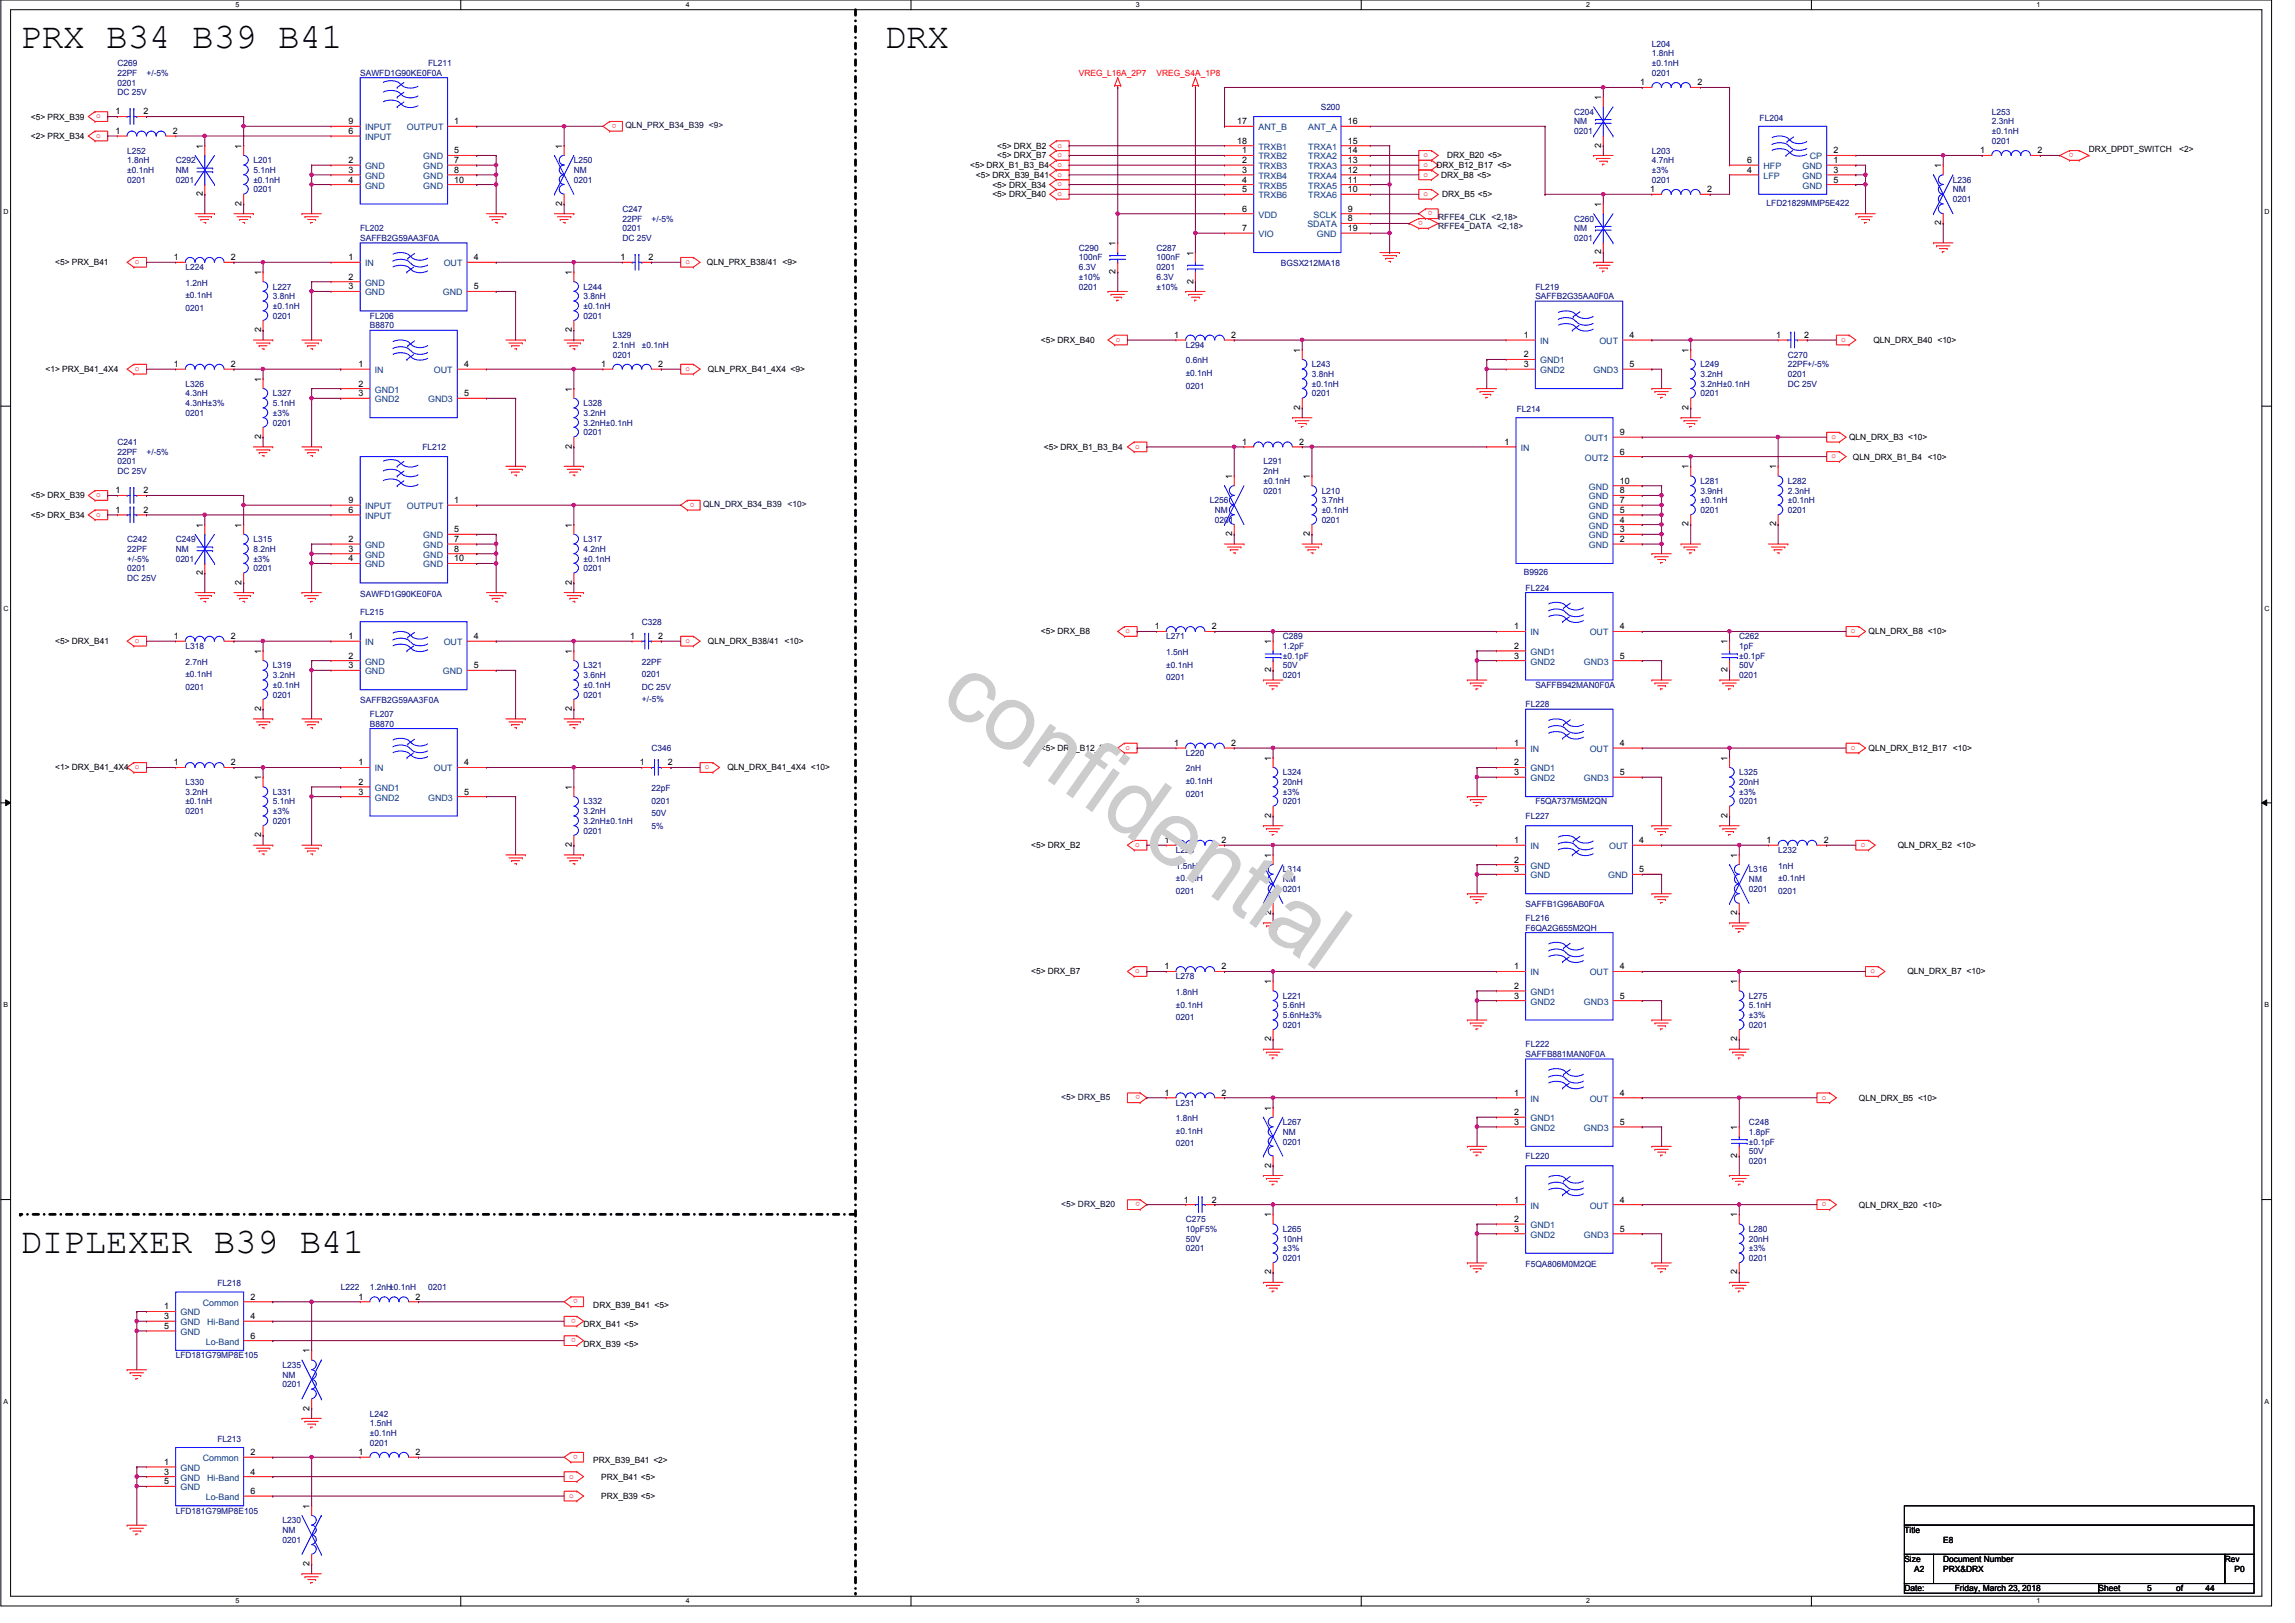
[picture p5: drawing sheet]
<svg xmlns="http://www.w3.org/2000/svg" width="420mm" height="297mm" viewBox="0 0 420 297" stroke-linecap="round" stroke-linejoin="round" font-family="sans-serif">
<defs><g id="words">
<text font-size="16.9" fill="#ccc" x="171.7" y="128.6" transform="rotate(35 171.7 128.6)">confidential</text>
<g font-size="6.6">
<text x="3.7" y="8.8">PRX B34 B39 B41</text>
<text x="162" y="8.8">DRX</text>
<text x="3.7" y="229.3">DIPLEXER B39 B41</text>
</g>
<g font-size="1.6" fill="#000080">
<text x="302.4" y="8.6">L204</text>
<text x="302.4" y="10.3">1.8nH</text>
<text x="21.5" y="12.1">C269</text>
<text x="21.5" y="13.9">22PF</text>
<text x="21.5" y="15.7">0201</text>
<text x="21.5" y="17.4">DC 25V</text>
<text x="26.8" y="13.9">+/-5%</text>
<text x="65.9" y="13.9">SAWFD1G90KE0F0A</text>
<text x="78.4" y="12.1">FL211</text>
<text x="302.4" y="12.1">±0.1nH</text>
<text x="302.4" y="13.9">0201</text>
<text x="241.8" y="20.1">S200</text>
<text x="288.2" y="21">C204</text>
<text x="288.2" y="22.8">NM</text>
<text x="322.1" y="22.1">FL204</text>
<text x="364.6" y="21">L253</text>
<text x="364.6" y="22.8">2.3nH</text>
<text x="23.3" y="28.1">L252</text>
<text x="23.3" y="29.9">1.8nH</text>
<text x="32.2" y="29.9">C292</text>
<text x="46.4" y="29.9">L201</text>
<text x="105.1" y="29.9">L250</text>
<text x="288.2" y="24.6">0201</text>
<text x="302.4" y="28.1">L203</text>
<text x="302.4" y="29.9">4.7nH</text>
<text x="364.6" y="24.6">±0.1nH</text>
<text x="364.6" y="26.3">0201</text>
<text x="23.3" y="31.7">±0.1nH</text>
<text x="23.3" y="33.4">0201</text>
<text x="32.2" y="31.7">NM</text>
<text x="32.2" y="33.4">0201</text>
<text x="46.4" y="31.7">5.1nH</text>
<text x="46.4" y="33.4">±0.1nH</text>
<text x="46.4" y="35.2">0201</text>
<text x="105.1" y="31.7">NM</text>
<text x="105.1" y="33.4">0201</text>
<text x="302.4" y="31.7">±3%</text>
<text x="302.4" y="33.4">0201</text>
<text x="357.5" y="33.4">L236</text>
<text x="357.5" y="35.2">NM</text>
<text x="113.9" y="38.8">C247</text>
<text x="113.9" y="40.6">22PF</text>
<text x="119.3" y="40.6">+/-5%</text>
<text x="288.2" y="40.6">C260</text>
<text x="323.4" y="37.7">LFD21829MMP5E422</text>
<text x="357.5" y="37">0201</text>
<text x="65.9" y="42.3">FL202</text>
<text x="65.9" y="44.1">SAFFB2G59AA3F0A</text>
<text x="113.9" y="42.3">0201</text>
<text x="113.9" y="44.1">DC 25V</text>
<text x="197.5" y="45.9">C290</text>
<text x="197.5" y="47.7">100nF</text>
<text x="211.7" y="45.9">C287</text>
<text x="211.7" y="47.7">100nF</text>
<text x="288.2" y="42.3">NM</text>
<text x="288.2" y="44.1">0201</text>
<text x="33.9" y="49.4">L224</text>
<text x="33.9" y="52.3">1.2nH</text>
<text x="49.9" y="53">L227</text>
<text x="106.8" y="53">L244</text>
<text x="197.5" y="53">0201</text>
<text x="197.5" y="49.4">6.3V</text>
<text x="197.5" y="51.2">±10%</text>
<text x="211.7" y="49.4">0201</text>
<text x="211.7" y="51.2">6.3V</text>
<text x="211.7" y="53">±10%</text>
<text x="234.5" y="48.7">BGSX212MA18</text>
<text x="281.1" y="53">FL219</text>
<text x="33.9" y="54.6">±0.1nH</text>
<text x="33.9" y="56.9">0201</text>
<text x="49.9" y="54.8">3.8nH</text>
<text x="49.9" y="56.6">±0.1nH</text>
<text x="49.9" y="58.3">0201</text>
<text x="67.7" y="58.3">FL206</text>
<text x="106.8" y="54.8">3.8nH</text>
<text x="106.8" y="56.6">±0.1nH</text>
<text x="106.8" y="58.3">0201</text>
<text x="281.1" y="54.8">SAFFB2G35AA0F0A</text>
<text x="67.7" y="60.1">B8870</text>
<text x="112.2" y="61.9">L329</text>
<text x="112.2" y="63.7">2.1nH</text>
<text x="112.2" y="65.4">0201</text>
<text x="117.5" y="63.7">±0.1nH</text>
<text x="217.1" y="63.7">L294</text>
<text x="327.3" y="65.4">C270</text>
<text x="33.9" y="70.8">L326</text>
<text x="217.1" y="66.5">0.6nH</text>
<text x="217.1" y="68.8">±0.1nH</text>
<text x="217.1" y="71.1">0201</text>
<text x="240.2" y="67.2">L243</text>
<text x="240.2" y="69">3.8nH</text>
<text x="240.2" y="70.8">±0.1nH</text>
<text x="311.3" y="67.2">L249</text>
<text x="311.3" y="69">3.2nH</text>
<text x="311.3" y="70.8">3.2nH±0.1nH</text>
<text x="327.3" y="67.2">22PF+/-5%</text>
<text x="327.3" y="69">0201</text>
<text x="327.3" y="70.8">DC 25V</text>
<text x="33.9" y="72.6">4.3nH</text>
<text x="33.9" y="74.3">4.3nH±3%</text>
<text x="33.9" y="76.1">0201</text>
<text x="49.9" y="72.6">L327</text>
<text x="49.9" y="74.3">5.1nH</text>
<text x="49.9" y="76.1">±3%</text>
<text x="49.9" y="77.9">0201</text>
<text x="106.8" y="74.3">L328</text>
<text x="106.8" y="76.1">3.2nH</text>
<text x="106.8" y="77.9">3.2nH±0.1nH</text>
<text x="240.2" y="72.6">0201</text>
<text x="277.7" y="75.4">FL214</text>
<text x="311.3" y="72.6">0201</text>
<text x="21.5" y="81.4">C241</text>
<text x="21.5" y="83.2">22PF</text>
<text x="26.8" y="83.2">+/-5%</text>
<text x="77.3" y="82.3">FL212</text>
<text x="106.8" y="79.7">0201</text>
<text x="21.5" y="85">0201</text>
<text x="21.5" y="86.8">DC 25V</text>
<text x="231.3" y="85">L291</text>
<text x="231.3" y="86.8">2nH</text>
<text x="231.3" y="88.6">±0.1nH</text>
<text x="311.3" y="88.6">L281</text>
<text x="327.3" y="88.6">L282</text>
<text x="221.5" y="92.1">L256</text>
<text x="222.4" y="93.9">NM</text>
<text x="222.4" y="95.7">0201</text>
<text x="231.3" y="90.3">0201</text>
<text x="242" y="90.3">L210</text>
<text x="242" y="92.1">3.7nH</text>
<text x="242" y="93.9">±0.1nH</text>
<text x="242" y="95.7">0201</text>
<text x="311.3" y="90.3">3.9nH</text>
<text x="311.3" y="92.1">±0.1nH</text>
<text x="311.3" y="93.9">0201</text>
<text x="327.3" y="90.3">2.3nH</text>
<text x="327.3" y="92.1">±0.1nH</text>
<text x="327.3" y="93.9">0201</text>
<text x="23.3" y="99.2">C242</text>
<text x="23.3" y="101">22PF</text>
<text x="32.2" y="99.2">C249</text>
<text x="32.2" y="101">NM</text>
<text x="46.4" y="99.2">L315</text>
<text x="46.4" y="101">8.2nH</text>
<text x="106.8" y="99.2">L317</text>
<text x="106.8" y="101">4.2nH</text>
<text x="23.3" y="104.6">0201</text>
<text x="23.3" y="106.3">DC 25V</text>
<text x="23.3" y="102.8">+/-5%</text>
<text x="32.2" y="102.8">0201</text>
<text x="46.4" y="102.8">±3%</text>
<text x="46.4" y="104.6">0201</text>
<text x="106.8" y="102.8">±0.1nH</text>
<text x="106.8" y="104.6">0201</text>
<text x="279" y="105.3">B9926</text>
<text x="65.9" y="109.2">SAWFD1G90KE0F0A</text>
<text x="65.9" y="112.6">FL215</text>
<text x="279.3" y="108.1">FL224</text>
<text x="33.9" y="118.8">L318</text>
<text x="117.5" y="114.3">C328</text>
<text x="213.5" y="117">L271</text>
<text x="213.5" y="119.8">1.5nH</text>
<text x="234.9" y="117">C289</text>
<text x="234.9" y="118.8">1.2pF</text>
<text x="318.4" y="117">C262</text>
<text x="318.4" y="118.8">1pF</text>
<text x="33.9" y="121.6">2.7nH</text>
<text x="33.9" y="124">±0.1nH</text>
<text x="49.9" y="122.3">L319</text>
<text x="49.9" y="124.1">3.2nH</text>
<text x="49.9" y="125.9">±0.1nH</text>
<text x="106.8" y="122.3">L321</text>
<text x="106.8" y="124.1">3.6nH</text>
<text x="106.8" y="125.9">±0.1nH</text>
<text x="117.5" y="121.6">22PF</text>
<text x="117.5" y="124">0201</text>
<text x="213.5" y="122.2">±0.1nH</text>
<text x="213.5" y="124.5">0201</text>
<text x="234.9" y="124.1">0201</text>
<text x="234.9" y="122.3">50V</text>
<text x="234.9" y="120.6">±0.1pF</text>
<text x="281.1" y="125.9">SAFFB942MAN0F0A</text>
<text x="318.4" y="124.1">0201</text>
<text x="318.4" y="122.3">50V</text>
<text x="318.4" y="120.6">±0.1pF</text>
<text x="33.9" y="126.2">0201</text>
<text x="49.9" y="127.7">0201</text>
<text x="65.9" y="128.7">SAFFB2G59AA3F0A</text>
<text x="67.7" y="131.2">FL207</text>
<text x="106.8" y="127.7">0201</text>
<text x="117.5" y="126.2">DC 25V</text>
<text x="117.5" y="128.6">+/-5%</text>
<text x="279.3" y="129.5">FL228</text>
<text x="67.7" y="133">B8870</text>
<text x="119.3" y="137.5">C346</text>
<text x="33.9" y="143.7">L330</text>
<text x="217.1" y="138.3">L220</text>
<text x="217.1" y="141.2">2nH</text>
<text x="217.1" y="143.5">±0.1nH</text>
<text x="234.9" y="141.9">L324</text>
<text x="234.9" y="143.7">20nH</text>
<text x="318.4" y="141.9">L325</text>
<text x="318.4" y="143.7">20nH</text>
<text x="33.9" y="145.5">3.2nH</text>
<text x="33.9" y="147.2">±0.1nH</text>
<text x="33.9" y="149">0201</text>
<text x="49.9" y="145.5">L331</text>
<text x="49.9" y="147.2">5.1nH</text>
<text x="49.9" y="149">±3%</text>
<text x="106.8" y="147.2">L332</text>
<text x="106.8" y="149">3.2nH</text>
<text x="119.3" y="144.7">22pF</text>
<text x="119.3" y="147.1">0201</text>
<text x="119.3" y="149.4">50V</text>
<text x="217.1" y="145.8">0201</text>
<text x="234.9" y="145.5">±3%</text>
<text x="234.9" y="147.2">0201</text>
<text x="279.3" y="149.9">FL227</text>
<text x="281.1" y="147.2">F5QA737M5M2QN</text>
<text x="318.4" y="145.5">±3%</text>
<text x="318.4" y="147.2">0201</text>
<text x="49.9" y="150.8">0201</text>
<text x="106.8" y="150.8">3.2nH±0.1nH</text>
<text x="106.8" y="152.6">0201</text>
<text x="119.3" y="151.7">5%</text>
<text x="215.3" y="156.1">L229</text>
<text x="215.3" y="159">1.5nH</text>
<text x="215.3" y="161.3">±0.1nH</text>
<text x="234.9" y="159.7">L314</text>
<text x="234.9" y="161.5">NM</text>
<text x="320.2" y="159.7">L316</text>
<text x="320.2" y="161.5">NM</text>
<text x="325.5" y="156.1">L232</text>
<text x="325.5" y="159">1nH</text>
<text x="325.5" y="161.3">±0.1nH</text>
<text x="215.3" y="163.6">0201</text>
<text x="234.9" y="163.2">0201</text>
<text x="279.3" y="166.1">SAFFB1G96AB0F0A</text>
<text x="320.2" y="163.2">0201</text>
<text x="325.5" y="163.6">0201</text>
<text x="279.3" y="168.6">FL216</text>
<text x="279.3" y="170.3">F6QA2G655M2QH</text>
<text x="215.3" y="179.2">L278</text>
<text x="215.3" y="182.1">1.8nH</text>
<text x="215.3" y="184.4">±0.1nH</text>
<text x="234.9" y="182.8">L221</text>
<text x="234.9" y="184.6">5.6nH</text>
<text x="320.2" y="182.8">L275</text>
<text x="320.2" y="184.6">5.1nH</text>
<text x="215.3" y="186.7">0201</text>
<text x="234.9" y="186.4">5.6nH±3%</text>
<text x="234.9" y="188.1">0201</text>
<text x="279.3" y="191.7">FL222</text>
<text x="320.2" y="186.4">±3%</text>
<text x="320.2" y="188.1">0201</text>
<text x="279.3" y="193.5">SAFFB881MAN0F0A</text>
<text x="215.3" y="202.4">L231</text>
<text x="215.3" y="205.2">1.8nH</text>
<text x="215.3" y="207.5">±0.1nH</text>
<text x="215.3" y="209.8">0201</text>
<text x="234.9" y="205.9">L267</text>
<text x="234.9" y="207.7">NM</text>
<text x="234.9" y="209.5">0201</text>
<text x="320.2" y="205.9">C248</text>
<text x="320.2" y="207.7">1.8pF</text>
<text x="320.2" y="209.5">±0.1pF</text>
<text x="279.3" y="212.1">FL220</text>
<text x="320.2" y="213">0201</text>
<text x="320.2" y="211.2">50V</text>
<text x="217.1" y="223.7">C275</text>
<text x="217.1" y="225.5">10pF5%</text>
<text x="217.1" y="227.2">50V</text>
<text x="234.9" y="225.5">L265</text>
<text x="234.9" y="227.2">10nH</text>
<text x="320.2" y="225.5">L280</text>
<text x="320.2" y="227.2">20nH</text>
<text x="217.1" y="229">0201</text>
<text x="234.9" y="229">±3%</text>
<text x="234.9" y="230.8">0201</text>
<text x="279.3" y="231.9">F5QA806M0M2QE</text>
<text x="320.2" y="229">±3%</text>
<text x="320.2" y="230.8">0201</text>
<text x="39.8" y="235.4">FL218</text>
<text x="62.4" y="236.1">L222</text>
<text x="67.7" y="236.1">1.2nH±0.1nH</text>
<text x="78.4" y="236.1">0201</text>
<text x="32.2" y="248.6">LFD181G79MP8E105</text>
<text x="51.7" y="250.4">L235</text>
<text x="51.7" y="252.1">NM</text>
<text x="51.7" y="253.9">0201</text>
<text x="39.8" y="263.9">FL213</text>
<text x="67.7" y="259.2">L242</text>
<text x="67.7" y="261">1.5nH</text>
<text x="67.7" y="262.8">±0.1nH</text>
<text x="67.7" y="264.6">0201</text>
<text x="32.2" y="277">LFD181G79MP8E105</text>
<text x="51.7" y="278.8">L230</text>
<text x="51.7" y="280.6">NM</text>
<text x="51.7" y="282.4">0201</text>
</g>
<g font-size="1.6" fill="#f00">
<text x="197.5" y="13.9">VREG_L16A_2P7</text>
<text x="211.7" y="13.9">VREG_S4A_1P8</text>
<text x="17.6" y="21.7">o</text>
<text x="112.9" y="22.7" transform="rotate(180 112.9 22.7)">o</text>
<text x="17.6" y="25.2">o</text>
<text x="193.6" y="27">o</text>
<text x="193.6" y="28.8">o</text>
<text x="260.6" y="28.8">o</text>
<text x="379.6" y="28" transform="rotate(180 379.6 28)">o</text>
<text x="193.6" y="30.6">o</text>
<text x="193.6" y="32.3">o</text>
<text x="193.6" y="35.9">o</text>
<text x="193.6" y="34.1">o</text>
<text x="260.6" y="32.3">o</text>
<text x="260.6" y="35.9">o</text>
<text x="260.6" y="30.6">o</text>
<text x="260.5" y="40.5" transform="rotate(180 260.5 40.5)">o</text>
<text x="262.2" y="38.7" transform="rotate(180 262.2 38.7)">o</text>
<text x="24.7" y="48.3">o</text>
<text x="125.5" y="48.3">o</text>
<text x="204.3" y="62.6">o</text>
<text x="337.1" y="62.6">o</text>
<text x="24.7" y="67.9">o</text>
<text x="125.5" y="67.9">o</text>
<text x="207.8" y="82.1">o</text>
<text x="335.3" y="80.3">o</text>
<text x="335.3" y="83.9">o</text>
<text x="17.6" y="91">o</text>
<text x="17.6" y="94.6">o</text>
<text x="127.1" y="92" transform="rotate(180 127.1 92)">o</text>
<text x="24.7" y="117.7">o</text>
<text x="125.5" y="117.7">o</text>
<text x="206.1" y="115.9">o</text>
<text x="338.9" y="115.9">o</text>
<text x="206.1" y="137.2">o</text>
<text x="338.9" y="137.2">o</text>
<text x="24.7" y="140.8">o</text>
<text x="129.1" y="140.8">o</text>
<text x="207.8" y="155">o</text>
<text x="340.6" y="155">o</text>
<text x="207.8" y="178.1">o</text>
<text x="342.4" y="178.1">o</text>
<text x="208.7" y="200.5" transform="rotate(180 208.7 200.5)">o</text>
<text x="333.5" y="201.3">o</text>
<text x="208.7" y="220" transform="rotate(180 208.7 220)">o</text>
<text x="333.5" y="220.8">o</text>
<text x="105.8" y="237.8" transform="rotate(180 105.8 237.8)">o</text>
<text x="105.4" y="244.9" transform="rotate(180 105.4 244.9)">o</text>
<text x="105.4" y="241.4" transform="rotate(180 105.4 241.4)">o</text>
<text x="105.8" y="266.3" transform="rotate(180 105.8 266.3)">o</text>
<text x="104.2" y="274.2">o</text>
<text x="104.2" y="270.6">o</text>
</g>
<g font-size="1.6">
<text x="300.3" y="15.6">1</text>
<text x="310.8" y="15.6">2</text>
<text x="5.7" y="21.9">&lt;5&gt; PRX_B39</text>
<text x="21.2" y="21">1</text>
<text x="26.3" y="21">2</text>
<text x="63.8" y="22.7">9</text>
<text x="83.2" y="22.7">1</text>
<text x="226.5" y="22.7">17</text>
<text x="246.7" y="22.7">16</text>
<text x="293.1" y="18.3" transform="rotate(-90 293.1 18.3)">1</text>
<text x="5.7" y="25.4">&lt;2&gt; PRX_B34</text>
<text x="21.2" y="24.5">1</text>
<text x="31.6" y="24.5">2</text>
<text x="37.1" y="27.2" transform="rotate(-90 37.1 27.2)">1</text>
<text x="44.2" y="27.2" transform="rotate(-90 44.2 27.2)">1</text>
<text x="63.8" y="29.8">2</text>
<text x="63.8" y="24.5">6</text>
<text x="83.2" y="28.1">5</text>
<text x="83.2" y="29.8">7</text>
<text x="102.9" y="27.2" transform="rotate(-90 102.9 27.2)">1</text>
<text x="182.6" y="27.2">&lt;5&gt; DRX_B2</text>
<text x="182.6" y="29">&lt;5&gt; DRX_B7</text>
<text x="226.5" y="26.3">18</text>
<text x="227.4" y="28.1">1</text>
<text x="227.4" y="29.8">2</text>
<text x="246.7" y="29.8">13</text>
<text x="246.7" y="28.1">14</text>
<text x="246.7" y="26.3">15</text>
<text x="264.9" y="29">DRX_B20 &lt;5&gt;</text>
<text x="293.1" y="27" transform="rotate(-90 293.1 27)">2</text>
<text x="319.9" y="29.8">6</text>
<text x="335.6" y="28.1">2</text>
<text x="335.6" y="29.8">1</text>
<text x="362.5" y="28.1">1</text>
<text x="373" y="28.1">2</text>
<text x="382.4" y="27.8">DRX_DPDT_SWITCH</text>
<text x="399" y="27.8">&lt;2&gt;</text>
<text x="37.1" y="35.9" transform="rotate(-90 37.1 35.9)">2</text>
<text x="63.8" y="31.6">3</text>
<text x="63.8" y="33.4">4</text>
<text x="83.2" y="31.6">8</text>
<text x="83.2" y="33.4">10</text>
<text x="177.6" y="30.8">&lt;5&gt; DRX_B1_B3_B4</text>
<text x="178.7" y="32.6">&lt;5&gt; DRX_B39_B41</text>
<text x="181.7" y="34.3">&lt;5&gt; DRX_B34</text>
<text x="227.4" y="31.6">3</text>
<text x="227.4" y="33.4">4</text>
<text x="227.4" y="35.2">5</text>
<text x="246.7" y="35.2">10</text>
<text x="246.7" y="33.4">11</text>
<text x="246.7" y="31.6">12</text>
<text x="263" y="30.8">DRX_B12_B17 &lt;5&gt;</text>
<text x="263.9" y="32.6">DRX_B8 &lt;5&gt;</text>
<text x="302.1" y="35.2">1</text>
<text x="312.5" y="35.2">2</text>
<text x="319.9" y="31.6">4</text>
<text x="335.6" y="33.4">5</text>
<text x="335.6" y="31.6">3</text>
<text x="355.4" y="30.8" transform="rotate(-90 355.4 30.8)">1</text>
<text x="44.2" y="37.7" transform="rotate(-90 44.2 37.7)">2</text>
<text x="102.9" y="37.7" transform="rotate(-90 102.9 37.7)">2</text>
<text x="181.7" y="36.1">&lt;5&gt; DRX_B40</text>
<text x="227.4" y="38.7">6</text>
<text x="246.7" y="40.5">8</text>
<text x="246.7" y="38.7">9</text>
<text x="264" y="36.1">DRX_B5 &lt;5&gt;</text>
<text x="293.1" y="37.9" transform="rotate(-90 293.1 37.9)">1</text>
<text x="355.4" y="41.2" transform="rotate(-90 355.4 41.2)">2</text>
<text x="31.8" y="47.6">1</text>
<text x="42.3" y="47.6">2</text>
<text x="63.8" y="47.6">1</text>
<text x="86.7" y="47.6">4</text>
<text x="113.6" y="47.6">1</text>
<text x="118.7" y="47.6">2</text>
<text x="204.2" y="45" transform="rotate(-90 204.2 45)">1</text>
<text x="218.5" y="46.8" transform="rotate(-90 218.5 46.8)">1</text>
<text x="227.4" y="42.3">7</text>
<text x="246.7" y="42.3">19</text>
<text x="293.1" y="46.6" transform="rotate(-90 293.1 46.6)">2</text>
<text x="10.1" y="48.6">&lt;5&gt; PRX_B41</text>
<text x="47.8" y="50.3" transform="rotate(-90 47.8 50.3)">1</text>
<text x="63.8" y="51.2">2</text>
<text x="63.8" y="53">3</text>
<text x="86.7" y="53">5</text>
<text x="104.7" y="50.3" transform="rotate(-90 104.7 50.3)">1</text>
<text x="129.4" y="48.6">QLN_PRX_B38/41 &lt;9&gt;</text>
<text x="204.2" y="50.1" transform="rotate(-90 204.2 50.1)">2</text>
<text x="218.5" y="51.9" transform="rotate(-90 218.5 51.9)">2</text>
<text x="47.8" y="60.8" transform="rotate(-90 47.8 60.8)">2</text>
<text x="104.7" y="60.8" transform="rotate(-90 104.7 60.8)">2</text>
<text x="190.6" y="62.8">&lt;5&gt; DRX_B40</text>
<text x="215" y="61.8">1</text>
<text x="225.4" y="61.8">2</text>
<text x="238" y="64.6" transform="rotate(-90 238 64.6)">1</text>
<text x="279" y="61.8">1</text>
<text x="279" y="65.4">2</text>
<text x="298.3" y="61.8">4</text>
<text x="309.1" y="64.6" transform="rotate(-90 309.1 64.6)">1</text>
<text x="325.2" y="61.8">1</text>
<text x="330.3" y="61.8">2</text>
<text x="343" y="62.8">QLN_DRX_B40 &lt;10&gt;</text>
<text x="8.3" y="68.1">&lt;1&gt; PRX_B41_4X4</text>
<text x="31.8" y="67.2">1</text>
<text x="42.3" y="67.2">2</text>
<text x="47.8" y="69.9" transform="rotate(-90 47.8 69.9)">1</text>
<text x="65.6" y="67.2">1</text>
<text x="65.6" y="70.7">2</text>
<text x="85" y="67.2">4</text>
<text x="104.7" y="71.7" transform="rotate(-90 104.7 71.7)">1</text>
<text x="110.1" y="67.2">1</text>
<text x="120.5" y="67.2">2</text>
<text x="129.6" y="68.1">QLN_PRX_B41_4X4 &lt;9&gt;</text>
<text x="279" y="67.2">3</text>
<text x="298.3" y="67.2">5</text>
<text x="65.6" y="72.5">3</text>
<text x="85" y="72.5">5</text>
<text x="238" y="75" transform="rotate(-90 238 75)">2</text>
<text x="309.1" y="75" transform="rotate(-90 309.1 75)">2</text>
<text x="47.8" y="80.3" transform="rotate(-90 47.8 80.3)">2</text>
<text x="104.7" y="82.1" transform="rotate(-90 104.7 82.1)">2</text>
<text x="191.1" y="82.3">&lt;5&gt; DRX_B1_B3_B4</text>
<text x="227.4" y="81.4">1</text>
<text x="237.9" y="81.4">2</text>
<text x="275.4" y="81.4">1</text>
<text x="296.5" y="79.6">9</text>
<text x="296.5" y="83.2">6</text>
<text x="338.5" y="80.6">QLN_DRX_B3 &lt;10&gt;</text>
<text x="225.6" y="87.7" transform="rotate(-90 225.6 87.7)">1</text>
<text x="239.8" y="87.7" transform="rotate(-90 239.8 87.7)">1</text>
<text x="296.5" y="88.5">10</text>
<text x="309.1" y="85.9" transform="rotate(-90 309.1 85.9)">1</text>
<text x="325.2" y="85.9" transform="rotate(-90 325.2 85.9)">1</text>
<text x="339.2" y="84.1">QLN_DRX_B1_B4 &lt;10&gt;</text>
<text x="5.7" y="91.2">&lt;5&gt; DRX_B39</text>
<text x="5.7" y="94.8">&lt;5&gt; DRX_B34</text>
<text x="21.2" y="90.3">1</text>
<text x="21.2" y="93.9">1</text>
<text x="26.3" y="90.3">2</text>
<text x="26.3" y="93.9">2</text>
<text x="63.8" y="93.9">6</text>
<text x="63.8" y="92.1">9</text>
<text x="83.2" y="92.1">1</text>
<text x="296.5" y="95.6">4</text>
<text x="296.5" y="93.9">5</text>
<text x="296.5" y="92.1">7</text>
<text x="296.5" y="90.3">8</text>
<text x="37.1" y="96.6" transform="rotate(-90 37.1 96.6)">1</text>
<text x="44.2" y="96.6" transform="rotate(-90 44.2 96.6)">1</text>
<text x="63.8" y="99.2">2</text>
<text x="63.8" y="101">3</text>
<text x="83.2" y="97.4">5</text>
<text x="83.2" y="99.2">7</text>
<text x="83.2" y="101">8</text>
<text x="104.7" y="96.6" transform="rotate(-90 104.7 96.6)">1</text>
<text x="225.6" y="98.1" transform="rotate(-90 225.6 98.1)">2</text>
<text x="239.8" y="98.1" transform="rotate(-90 239.8 98.1)">2</text>
<text x="296.5" y="99.2">2</text>
<text x="296.5" y="97.4">3</text>
<text x="309.1" y="96.4" transform="rotate(-90 309.1 96.4)">2</text>
<text x="325.2" y="96.4" transform="rotate(-90 325.2 96.4)">2</text>
<text x="37.1" y="105.2" transform="rotate(-90 37.1 105.2)">2</text>
<text x="44.2" y="107" transform="rotate(-90 44.2 107)">2</text>
<text x="63.8" y="102.7">4</text>
<text x="83.2" y="102.7">10</text>
<text x="104.7" y="107" transform="rotate(-90 104.7 107)">2</text>
<text x="10.1" y="117.9">&lt;5&gt; DRX_B41</text>
<text x="31.8" y="117">1</text>
<text x="42.3" y="117">2</text>
<text x="47.8" y="119.7" transform="rotate(-90 47.8 119.7)">1</text>
<text x="63.8" y="117">1</text>
<text x="86.7" y="117">4</text>
<text x="104.7" y="119.7" transform="rotate(-90 104.7 119.7)">1</text>
<text x="115.4" y="117">1</text>
<text x="120.5" y="117">2</text>
<text x="129.6" y="117.9">QLN_DRX_B38/41 &lt;10&gt;</text>
<text x="190.6" y="116.1">&lt;5&gt; DRX_B8</text>
<text x="211.4" y="115.2">1</text>
<text x="221.9" y="115.2">2</text>
<text x="232.7" y="117.9" transform="rotate(-90 232.7 117.9)">1</text>
<text x="277.2" y="115.2">1</text>
<text x="277.2" y="118.7">2</text>
<text x="296.5" y="115.2">4</text>
<text x="316.3" y="117.9" transform="rotate(-90 316.3 117.9)">1</text>
<text x="342.1" y="116.1">QLN_DRX_B8 &lt;10&gt;</text>
<text x="63.8" y="120.5">2</text>
<text x="63.8" y="122.3">3</text>
<text x="86.7" y="122.3">5</text>
<text x="232.7" y="123" transform="rotate(-90 232.7 123)">2</text>
<text x="277.2" y="120.5">3</text>
<text x="296.5" y="120.5">5</text>
<text x="316.3" y="123" transform="rotate(-90 316.3 123)">2</text>
<text x="47.8" y="130.1" transform="rotate(-90 47.8 130.1)">2</text>
<text x="104.7" y="130.1" transform="rotate(-90 104.7 130.1)">2</text>
<text x="190.6" y="137.5">&lt;5&gt; DRX_B12_B17</text>
<text x="215" y="136.5">1</text>
<text x="225.4" y="136.5">2</text>
<text x="277.2" y="136.5">1</text>
<text x="296.5" y="136.5">4</text>
<text x="342.1" y="137.5">QLN_DRX_B12_B17 &lt;10&gt;</text>
<text x="10.1" y="141">&lt;1&gt; DRX_B41_4X4</text>
<text x="31.8" y="140.1">1</text>
<text x="42.3" y="140.1">2</text>
<text x="47.8" y="142.8" transform="rotate(-90 47.8 142.8)">1</text>
<text x="65.6" y="140.1">1</text>
<text x="65.6" y="143.6">2</text>
<text x="85" y="140.1">4</text>
<text x="117.2" y="140.1">1</text>
<text x="122.3" y="140.1">2</text>
<text x="133.2" y="141">QLN_DRX_B41_4X4 &lt;10&gt;</text>
<text x="232.7" y="139.2" transform="rotate(-90 232.7 139.2)">1</text>
<text x="277.2" y="141.9">3</text>
<text x="277.2" y="140.1">2</text>
<text x="296.5" y="141.9">5</text>
<text x="316.3" y="139.2" transform="rotate(-90 316.3 139.2)">1</text>
<text x="65.6" y="145.4">3</text>
<text x="85" y="145.4">5</text>
<text x="104.7" y="144.6" transform="rotate(-90 104.7 144.6)">1</text>
<text x="232.7" y="149.7" transform="rotate(-90 232.7 149.7)">2</text>
<text x="316.3" y="149.7" transform="rotate(-90 316.3 149.7)">2</text>
<text x="47.8" y="153.2" transform="rotate(-90 47.8 153.2)">2</text>
<text x="104.7" y="155" transform="rotate(-90 104.7 155)">2</text>
<text x="188.8" y="155.2">&lt;5&gt; DRX_B2</text>
<text x="213.2" y="154.3">1</text>
<text x="223.6" y="154.3">2</text>
<text x="277.2" y="154.3">1</text>
<text x="300.1" y="154.3">4</text>
<text x="323.4" y="154.3">1</text>
<text x="333.9" y="154.3">2</text>
<text x="347.4" y="155.2">QLN_DRX_B2 &lt;10&gt;</text>
<text x="232.7" y="157" transform="rotate(-90 232.7 157)">1</text>
<text x="277.2" y="157.9">2</text>
<text x="277.2" y="159.6">3</text>
<text x="300.1" y="159.6">5</text>
<text x="318" y="157" transform="rotate(-90 318 157)">1</text>
<text x="232.7" y="167.5" transform="rotate(-90 232.7 167.5)">2</text>
<text x="318" y="167.5" transform="rotate(-90 318 167.5)">2</text>
<text x="188.8" y="178.4">&lt;5&gt; DRX_B7</text>
<text x="213.2" y="177.4">1</text>
<text x="223.6" y="177.4">2</text>
<text x="277.2" y="177.4">1</text>
<text x="296.5" y="177.4">4</text>
<text x="349.2" y="178.4">QLN_DRX_B7 &lt;10&gt;</text>
<text x="232.7" y="180.1" transform="rotate(-90 232.7 180.1)">1</text>
<text x="277.2" y="182.8">3</text>
<text x="277.2" y="181">2</text>
<text x="296.5" y="182.8">5</text>
<text x="318" y="180.1" transform="rotate(-90 318 180.1)">1</text>
<text x="232.7" y="190.6" transform="rotate(-90 232.7 190.6)">2</text>
<text x="318" y="190.6" transform="rotate(-90 318 190.6)">2</text>
<text x="213.2" y="200.5">1</text>
<text x="223.6" y="200.5">2</text>
<text x="232.7" y="203.2" transform="rotate(-90 232.7 203.2)">1</text>
<text x="277.2" y="200.5">1</text>
<text x="296.5" y="200.5">4</text>
<text x="340.3" y="201.5">QLN_DRX_B5 &lt;10&gt;</text>
<text x="277.2" y="205.9">3</text>
<text x="277.2" y="204.1">2</text>
<text x="296.5" y="205.9">5</text>
<text x="318" y="206.8" transform="rotate(-90 318 206.8)">1</text>
<text x="232.7" y="213.7" transform="rotate(-90 232.7 213.7)">2</text>
<text x="318" y="211.9" transform="rotate(-90 318 211.9)">2</text>
<text x="216.7" y="220.1">1</text>
<text x="221.9" y="220.1">2</text>
<text x="277.2" y="220.1">1</text>
<text x="296.5" y="220.1">4</text>
<text x="340.3" y="221">QLN_DRX_B20 &lt;10&gt;</text>
<text x="232.7" y="222.8" transform="rotate(-90 232.7 222.8)">1</text>
<text x="277.2" y="225.4">3</text>
<text x="277.2" y="223.6">2</text>
<text x="296.5" y="225.4">5</text>
<text x="318" y="222.8" transform="rotate(-90 318 222.8)">1</text>
<text x="232.7" y="233.3" transform="rotate(-90 232.7 233.3)">2</text>
<text x="318" y="233.3" transform="rotate(-90 318 233.3)">2</text>
<text x="30" y="239.6">1</text>
<text x="45.8" y="237.9">2</text>
<text x="65.6" y="237.9">1</text>
<text x="76.1" y="237.9">2</text>
<text x="108.6" y="239.4">DRX_B39_B41 &lt;5&gt;</text>
<text x="30" y="241.4">3</text>
<text x="30" y="243.2">5</text>
<text x="45.8" y="241.4">4</text>
<text x="45.8" y="245">6</text>
<text x="106.8" y="242.9">DRX_B41 &lt;5&gt;</text>
<text x="56.7" y="247.7" transform="rotate(-90 56.7 247.7)">1</text>
<text x="106.8" y="246.5">DRX_B39 &lt;5&gt;</text>
<text x="56.7" y="258.1" transform="rotate(-90 56.7 258.1)">2</text>
<text x="30" y="268.1">1</text>
<text x="30" y="269.9">3</text>
<text x="45.8" y="266.3">2</text>
<text x="45.8" y="269.9">4</text>
<text x="65.6" y="266.3">1</text>
<text x="76.1" y="266.3">2</text>
<text x="108.6" y="267.8">PRX_B39_B41 &lt;2&gt;</text>
<text x="30" y="271.7">5</text>
<text x="45.8" y="273.4">6</text>
<text x="110.1" y="274.4">PRX_B39 &lt;5&gt;</text>
<text x="110.1" y="270.8">PRX_B41 &lt;5&gt;</text>
<text x="56.7" y="276.1" transform="rotate(-90 56.7 276.1)">1</text>
<text x="348.6" y="280.6">Title</text>
<text x="56.7" y="286.6" transform="rotate(-90 56.7 286.6)">2</text>
<text x="348.6" y="285.9">Size</text>
<text x="350.4" y="287.7">A2</text>
<text x="355.8" y="285.9">Document Number</text>
<text x="355.8" y="287.7">PRX&amp;DRX</text>
<text x="355.8" y="282.4">E8</text>
<text x="407.3" y="285.9">Rev</text>
<text x="409.1" y="287.7">P0</text>
<text x="348.6" y="291.3">Date:</text>
<text x="357.9" y="291.3">Friday, March 23, 2018</text>
<text x="384.2" y="291.3">Sheet</text>
<text x="393.1" y="291.3">5</text>
<text x="398.4" y="291.3">of</text>
<text x="403.8" y="291.3">44</text>
</g>
<g font-size="1.6" fill="#004080">
<text x="66.8" y="23.8">INPUT</text>
<text x="74.5" y="23.8">OUTPUT</text>
<text x="230.4" y="23.8">ANT_B</text>
<text x="239.5" y="23.8">ANT_A</text>
<text x="66.8" y="25.6">INPUT</text>
<text x="77.5" y="29.2">GND</text>
<text x="230.4" y="29.2">TRXB2</text>
<text x="230.4" y="27.4">TRXB1</text>
<text x="239.5" y="29.2">TRXA2</text>
<text x="239.5" y="27.4">TRXA1</text>
<text x="331.3" y="29.2">CP</text>
<text x="66.8" y="30.9">GND</text>
<text x="66.8" y="32.7">GND</text>
<text x="66.8" y="34.5">GND</text>
<text x="77.5" y="30.9">GND</text>
<text x="77.5" y="32.7">GND</text>
<text x="77.5" y="34.5">GND</text>
<text x="230.4" y="30.9">TRXB3</text>
<text x="230.4" y="32.7">TRXB4</text>
<text x="230.4" y="34.5">TRXB5</text>
<text x="239.5" y="34.5">TRXA5</text>
<text x="239.5" y="32.7">TRXA4</text>
<text x="239.5" y="30.9">TRXA3</text>
<text x="322.9" y="30.9">HFP</text>
<text x="322.9" y="32.7">LFP</text>
<text x="330" y="30.9">GND</text>
<text x="330" y="34.5">GND</text>
<text x="330" y="32.7">GND</text>
<text x="230.4" y="36.3">TRXB6</text>
<text x="230.4" y="39.8">VDD</text>
<text x="239.3" y="41.6">SDATA</text>
<text x="239.5" y="36.3">TRXA6</text>
<text x="240.5" y="39.8">SCLK</text>
<text x="230.4" y="43.4">VIO</text>
<text x="241.1" y="43.4">GND</text>
<text x="66.8" y="48.7">IN</text>
<text x="66.8" y="52.3">GND</text>
<text x="81.2" y="48.7">OUT</text>
<text x="66.8" y="54.1">GND</text>
<text x="81.1" y="54.1">GND</text>
<text x="282" y="62.9">IN</text>
<text x="292.8" y="62.9">OUT</text>
<text x="68.6" y="68.3">IN</text>
<text x="68.6" y="71.8">GND1</text>
<text x="79.4" y="68.3">OUT</text>
<text x="282" y="68.3">GND2</text>
<text x="282" y="66.5">GND1</text>
<text x="291.7" y="68.3">GND3</text>
<text x="68.6" y="73.6">GND2</text>
<text x="78.4" y="73.6">GND3</text>
<text x="278.4" y="82.5">IN</text>
<text x="290.1" y="80.7">OUT1</text>
<text x="290.1" y="84.3">OUT2</text>
<text x="290.9" y="89.6">GND</text>
<text x="66.8" y="95">INPUT</text>
<text x="66.8" y="93.2">INPUT</text>
<text x="74.5" y="93.2">OUTPUT</text>
<text x="290.9" y="95">GND</text>
<text x="290.9" y="93.2">GND</text>
<text x="290.9" y="91.4">GND</text>
<text x="66.8" y="100.3">GND</text>
<text x="77.5" y="98.5">GND</text>
<text x="77.5" y="100.3">GND</text>
<text x="290.9" y="100.3">GND</text>
<text x="290.9" y="98.5">GND</text>
<text x="290.9" y="96.7">GND</text>
<text x="66.8" y="102.1">GND</text>
<text x="66.8" y="103.8">GND</text>
<text x="77.5" y="102.1">GND</text>
<text x="77.5" y="103.8">GND</text>
<text x="66.8" y="118.1">IN</text>
<text x="81.2" y="118.1">OUT</text>
<text x="280.2" y="116.3">IN</text>
<text x="280.2" y="119.8">GND1</text>
<text x="291" y="116.3">OUT</text>
<text x="66.8" y="121.6">GND</text>
<text x="66.8" y="123.4">GND</text>
<text x="81.1" y="123.4">GND</text>
<text x="280.2" y="121.6">GND2</text>
<text x="290" y="121.6">GND3</text>
<text x="280.2" y="137.6">IN</text>
<text x="291" y="137.6">OUT</text>
<text x="68.6" y="141.2">IN</text>
<text x="79.4" y="141.2">OUT</text>
<text x="280.2" y="143">GND2</text>
<text x="280.2" y="141.2">GND1</text>
<text x="290" y="143">GND3</text>
<text x="68.6" y="146.5">GND2</text>
<text x="68.6" y="144.7">GND1</text>
<text x="78.4" y="146.5">GND3</text>
<text x="280.2" y="155.4">IN</text>
<text x="294.6" y="155.4">OUT</text>
<text x="280.2" y="159">GND</text>
<text x="280.2" y="160.7">GND</text>
<text x="294.4" y="160.7">GND</text>
<text x="280.2" y="178.5">IN</text>
<text x="291" y="178.5">OUT</text>
<text x="280.2" y="183.9">GND2</text>
<text x="280.2" y="182.1">GND1</text>
<text x="290" y="183.9">GND3</text>
<text x="280.2" y="201.6">IN</text>
<text x="291" y="201.6">OUT</text>
<text x="280.2" y="207">GND2</text>
<text x="280.2" y="205.2">GND1</text>
<text x="290" y="207">GND3</text>
<text x="280.2" y="221.2">IN</text>
<text x="291" y="221.2">OUT</text>
<text x="280.2" y="226.5">GND2</text>
<text x="280.2" y="224.7">GND1</text>
<text x="290" y="226.5">GND3</text>
<text x="37.1" y="239">Common</text>
<text x="33.1" y="240.7">GND</text>
<text x="33.1" y="242.5">GND</text>
<text x="33.1" y="244.3">GND</text>
<text x="37.9" y="242.5">Hi-Band</text>
<text x="37.7" y="246.1">Lo-Band</text>
<text x="33.1" y="269.2">GND</text>
<text x="37.1" y="267.4">Common</text>
<text x="33.1" y="271">GND</text>
<text x="33.1" y="272.8">GND</text>
<text x="37.7" y="274.5">Lo-Band</text>
<text x="37.9" y="271">Hi-Band</text>
</g>
<g font-size="1.6" fill="#000040">
<text x="114.5" y="23.5">QLN_PRX_B34_B39 &lt;9&gt;</text>
<text x="263.3" y="42">RFFE4_DATA &lt;2,18&gt;</text>
<text x="263.3" y="40.2">RFFE4_CLK &lt;2,18&gt;</text>
<text x="128.7" y="92.8">QLN_DRX_B34_B39 &lt;10&gt;</text>
<text x="194.3" y="201.3">&lt;5&gt; DRX_B5</text>
<text x="194.3" y="220.9">&lt;5&gt; DRX_B20</text>
</g>
<g font-size="1.3">
<text x="43.1" y="1.3">5</text>
<text x="125.5" y="1.3">4</text>
<text x="208" y="1.3">3</text>
<text x="290.4" y="1.3">2</text>
<text x="372.8" y="1.3">1</text>
<text x=".6" y="39.2">D</text>
<text x="414.6" y="39.2">D</text>
<text x=".6" y="111.8">C</text>
<text x="414.6" y="111.8">C</text>
<text x=".6" y="184.4">B</text>
<text x="414.6" y="184.4">B</text>
<text x=".6" y="257">A</text>
<text x="414.6" y="257">A</text>
<text x="43.1" y="293.5">5</text>
<text x="125.5" y="293.5">4</text>
<text x="208" y="293.5">3</text>
<text x="290.4" y="293.5">2</text>
<text x="372.8" y="293.5">1</text>
</g>
</g></defs>
<path d="M.2 0h415.7v293.9h-415.7zM1.9 1.8h412.2v290.3h-412.2z" fill="none" stroke="#000" stroke-width=".18"/>
<g fill="#fff">
<path d="M43.1 .2h.7v1.4h-.7z"/>
<path d="M43.1 292.3h.7v1.4h-.7z"/>
</g>
<path d="M84.4 0v1.8M84.4 292.1v1.8" fill="none" stroke="#000" stroke-width=".18"/>
<g fill="#fff">
<path d="M125.5 .2h.7v1.4h-.7z"/>
<path d="M125.5 292.3h.7v1.4h-.7z"/>
</g>
<path d="M166.8 0v1.8M166.8 292.1v1.8" fill="none" stroke="#000" stroke-width=".18"/>
<g fill="#fff">
<path d="M208 .2h.6v1.4h-.6z"/>
<path d="M208 292.3h.6v1.4h-.6z"/>
</g>
<path d="M249.2 0v1.8M249.2 292.1v1.8" fill="none" stroke="#000" stroke-width=".18"/>
<g fill="#fff">
<path d="M290.4 .2h.7v1.4h-.7z"/>
<path d="M290.4 292.3h.7v1.4h-.7z"/>
</g>
<path d="M331.6 0v1.8M331.6 292.1v1.8" fill="none" stroke="#000" stroke-width=".18"/>
<g fill="#fff">
<path d="M372.8 .2h.7v1.4h-.7z"/>
<path d="M372.8 292.3h.7v1.4h-.7z"/>
<path d="M.6 38.1h.9v1.4h-.9z"/>
<path d="M414.6 38.1h.8v1.4h-.8z"/>
<path d="M.6 110.6h.9v1.4h-.9z"/>
<path d="M414.6 110.6h.8v1.4h-.8z"/>
</g>
<path d="M.2 74.3h1.7M414.1 74.3h1.8" fill="none" stroke="#000" stroke-width=".18"/>
<g fill="#fff">
<path d="M.6 183.2h.8v1.4h-.8z"/>
<path d="M414.6 183.2h.8v1.4h-.8z"/>
</g>
<path d="M.2 146.9h1.7M1 146.4l.9 .5-.9 .5zM414.1 146.9l.9-.5v1zM414.1 146.9h1.8" fill="none" stroke="#000" stroke-width=".18"/>
<path d="M1 146.4l.9 .5-.9 .5zM414.1 146.9l.9-.5v1z" fill="#000"/>
<g fill="#fff">
<path d="M.6 255.8h.8v1.4h-.8z"/>
<path d="M414.6 255.8h.8v1.4h-.8z"/>
</g>
<path d="M.2 219.5h1.7M414.1 219.5h1.8M348.6 275.6h64.1v3.5h-64.1zM348.6 279.1h64.1v5.4h-64.1zM348.6 284.5h5.4v5.3h-5.4zM348.6 289.8h35.6v1.8h-35.6zM354 284.5h53.3v5.3h-53.3zM384.2 289.8h28.5v1.8h-28.5zM407.3 284.5h5.4v5.3h-5.4z" fill="none" stroke="#000" stroke-width=".18"/>
<path d="M156.6 1.8v289.8M156.6 222.2h-152.9" fill="none" stroke="#000" stroke-width=".51" stroke-dasharray="1 1 0 1"/>
<g fill="#000" stroke-dasharray="1 1 0 1">
<circle cx="3.7" cy="222.2" r=".25"/>
<circle cx="156.6" cy="291.6" r=".25"/>
</g>
<g fill="none" stroke="#f00" stroke-width=".18">
<path d="M204.1 15.7h.1M204.1 15.7h1.1M204.6 16h.1M204.6 14.2h.1M204.6 15.7v.3M204.6 14.2l-.5 1.5M204.6 14.2l.6 1.5M205.2 15.7h.1M218.3 15.7h.1M218.3 15.7h1.1M218.9 16h.1M218.9 14.2h.1"/>
<path d="M218.9 15.7v.3M218.9 14.2l-.6 1.5M218.9 14.2l.5 1.5M219.4 15.7h.1M293.5 17.8h.1M293.5 17.8v1.8M300.6 16h.1M300.6 16h1.8M309.5 16h1.8M311.3 16h.1M17.4 20.4h.1M17.4 22.2h.1"/>
<path d="M17.4 20.4h2.3v1.8h-2.3M17.4 24h.1M17.4 25.8h.1M17.4 24h2.3v1.8h-2.3M17.4 20.4l-1.2 .9 1.2 .9M17.4 24l-1.2 .9 1.2 .9M21.5 21.3h.1M21.5 24.9h.1M21.5 24.9h1.8M21.5 21.3h1.8M25 21.3h1.8M26.8 21.3h.1"/>
<path d="M30.4 24.9h1.8M32.2 24.9h.1M35.7 39.1h3.6M36.3 39.7h2.4M37.5 26.7h.1M37.5 35.6h.1M37.5 26.7v1.7M37.5 33.8v1.8M38.7 39.7h.1M39.3 39.1h.1M42.8 39.1h3.6M43.4 39.7h2.4"/>
<path d="M44.6 26.7h.1M44.6 37.3h.1M44.6 26.7v1.7M44.6 35.6v1.7M45.8 39.7h.1M46.4 39.1h.1M55.3 39.1h.1M55.3 39.1h3.5M55.8 39.7h.1M55.8 39.7h2.5M60.6 30.2h.1M60.6 32h.1"/>
<path d="M60.6 33.8h.1M60.6 24.9h.1M60.6 23.1h.1M60.6 23.1h5.3M60.6 30.2h5.3M60.6 32h5.3M60.6 33.8h5.3M60.6 24.9h5.3M81.9 28.4h5.4M81.9 23.1h5.4M81.9 30.2h5.4M81.9 32h5.4"/>
<path d="M81.9 33.8h5.4M87.3 23.1h.1M87.3 28.4h.1M87.3 30.2h.1M87.3 32h.1M87.3 33.8h.1M89.1 39.1h3.5M89.6 39.7h2.5M92.1 39.7h.1M92.6 39.1h.1M101.5 39.1h3.6M102.1 39.7h2.4"/>
<path d="M103.3 26.7h.1M103.3 37.3h.1M103.3 26.7v1.7M103.3 35.6v1.7M104.5 39.7h.1M105.1 39.1h.1M111.6 24h.1M111.6 22.2h.1M111.6 22.2h2.3v1.8h-2.3M111.6 22.2l-1.2 .9 1.2 .9M193.4 25.8h.1M193.4 27.6h.1"/>
<path d="M193.4 25.8h2.3v1.8h-2.3M193.4 29.3h.1M193.4 31.1h.1M193.4 29.3h2.3v1.8h-2.3M193.4 32.9h.1M193.4 31.1h2.3v1.8h-2.3M193.4 27.6h2.3v1.7h-2.3M193.4 34.7h.1M193.4 36.4h.1M193.4 34.7h2.3v1.7h-2.3M193.4 32.9h2.3v1.8h-2.3M193.4 27.6l-1.2 .8 1.2 .9"/>
<path d="M193.4 25.8l-1.2 .9 1.2 .9M193.4 29.3l-1.2 .9 1.2 .9M193.4 31.1l-1.2 .9 1.2 .9M193.4 34.7l-1.2 .9 1.2 .8M193.4 32.9l-1.2 .9 1.2 .9M224.2 28.4h.1M224.2 30.2h.1M224.2 32h.1M224.2 33.8h.1M224.2 35.6h.1M224.2 39.1h.1M224.2 23.1h.1"/>
<path d="M224.2 26.7h.1M224.2 39.1h5.3M224.2 28.4h5.3M224.2 23.1h5.3M224.2 30.2h5.3M224.2 32h5.3M224.2 33.8h5.3M224.2 35.6h5.3M224.2 26.7h5.3M245.5 39.1h5.4M245.5 28.4h5.4M245.5 23.1h5.4"/>
<path d="M245.5 30.2h5.4M245.5 32h5.4M245.5 33.8h5.4M245.5 35.6h5.4M245.5 26.7h5.4M250.9 39.1h.1M250.9 35.6h.1M250.9 33.8h.1M250.9 32h.1M250.9 30.2h.1M250.9 28.4h.1M250.9 26.7h.1"/>
<path d="M250.9 23.1h.1M261 38.2h.1M261 38.2h2.3v1.8h-2.3M261 38.2l-1.3 .9 1.3 .9M262.1 31.1h.1M262.1 32.9h.1M262.1 31.1h-2.4v1.8h2.4M262.1 27.6h.1M262.1 29.3h.1M262.1 27.6h-2.4v1.7h2.4M262.1 34.7h.1M262.1 36.4h.1"/>
<path d="M262.1 34.7h-2.4v1.7h2.4M262.1 29.3h-2.4v1.8h2.4M262.1 31.1l1.2 .9-1.2 .9M262.1 27.6l1.2 .8-1.2 .9M262.1 34.7l1.2 .9-1.2 .8M262.1 29.3l1.2 .9-1.2 .9M291.7 28.4h.1M291.7 28.4h3.6M292.3 29h.1M292.3 29h2.5M292.8 29.5h1.4M293.4 30.1h.1"/>
<path d="M293.4 30.1h.3M293.5 37.3h.1M293.5 26.7h.1M293.5 24.9v1.8M293.5 37.3v1.8M294.2 29.5h.1M302.4 35.6h.1M302.4 35.6h1.8M311.3 35.6h1.8M313.1 35.6h.1M316.6 30.2h.1M316.6 32h.1"/>
<path d="M316.6 30.2h5.4M316.6 32h5.4M334.4 28.4h5.4M334.4 30.2h5.4M334.4 32h5.4M334.4 33.8h5.4M339.8 39.1h.1M339.8 28.4h.1M339.8 30.2h.1M339.8 33.8h.1M339.8 32h.1M339.8 39.1h3.5"/>
<path d="M340.3 39.7h.1M340.3 39.7h2.5M355.8 30.2h.1M355.8 30.2v1.8M355.8 39.1v1.8M362.9 28.4h.1M362.9 28.4h1.7M371.8 28.4h1.7M373.5 28.4h.1M377.1 28.4h.1M377.1 28.4l1.8 .9M378.9 29.3h.1"/>
<path d="M378.9 27.6h.1M378.9 29.3h1.7M378.9 27.6h1.7M378.9 27.6l-1.8 .8M380.6 29.3h.1M380.6 27.6h.1M380.6 27.6l1.8 .8M382.4 28.4h.1M382.4 28.4l-1.8 .9M24.5 47.1h.1M24.5 48.9h.1M24.5 47.1h2.3v1.8h-2.3"/>
<path d="M24.5 47.1l-1.2 .9 1.2 .9M32.2 48h.1M32.2 48h1.7M36.8 40.2h.1M36.8 40.2h1.4M37.3 40.7h.4M37.7 40.7h.1M41.1 48h1.7M42.8 48h.1M43.9 40.2h.1M43.9 40.2h1.4M44.4 40.7h.4"/>
<path d="M44.8 40.7h.1M48.2 49.8h.1M48.2 49.8v1.8M48.2 58.7v1.8M56.3 40.2h1.5M56.9 40.7h.1M56.9 40.7h.3M57.8 40.2h.1M60.6 48h.1M60.6 51.6h.1M60.6 53.3h.1M60.6 53.3h5.3"/>
<path d="M60.6 48h5.3M60.6 51.6h5.3M85.5 53.3h5.3M85.5 48h5.3M90.1 40.2h.1M90.1 40.2h1.5M90.7 40.7h.3M90.8 48h.1M90.8 53.3h.1M91 40.7h.1M102.6 40.2h.1M102.6 40.2h1.4"/>
<path d="M103.1 40.7h.4M103.5 40.7h.1M105.1 49.8h.1M105.1 49.8v1.8M105.1 58.7v1.8M113.9 48h.1M113.9 48h1.8M117.5 48h1.8M119.3 48h.1M126.9 47.1h.1M126.9 48.9h.1M126.9 47.1h-2.3v1.8h2.3"/>
<path d="M126.9 47.1l1.3 .9-1.3 .9M202.8 53.3h.1M202.8 53.3h3.6M203.4 53.9h.1M203.4 53.9h2.5M203.9 54.4h1.4M204.5 54.9h.1M204.5 54.9h.3M204.6 44.4h.1M204.6 49.8h.1M204.6 44.4v1.8M204.6 48v1.8"/>
<path d="M205.3 54.4h.1M217.1 53.3h.1M217.1 53.3h3.5M217.6 53.9h.1M217.6 53.9h2.5M218.1 54.4h1.5M218.7 54.9h.1M218.7 54.9h.3M218.9 46.2h.1M218.9 51.6h.1M218.9 46.2v1.8M218.9 49.8v1.8"/>
<path d="M219.6 54.4h.1M224.2 42.7h.1M224.2 42.7h5.3M245.5 42.7h5.4M245.5 40.9h5.4M250.9 40.9h.1M250.9 42.7h.1M252.6 46.2h3.6M253.2 46.8h2.4M253.7 47.3h.1M253.7 47.3h1.4M254.2 47.8h.4"/>
<path d="M254.6 47.8h.1M255.6 46.8h.1M256.2 46.2h.1M258 40.9h.1M258 40.9l1.7 .9M259.7 41.8h.1M259.7 40h.1M259.7 41.8h1.8M259.7 40h1.8M259.7 40l-1.7 .9M261 40h.1M261.5 41.8h.1"/>
<path d="M261.5 40h.1M261.5 40l1.8 .9M263.3 40.9h.1M263.3 40.9l-1.8 .9M291.7 48h.1M291.7 48h3.6M292.3 48.6h.1M292.3 48.6h2.5M292.8 49.1h1.4M293.4 49.6h.1M293.4 49.6h.3M293.5 46.2h.1"/>
<path d="M293.5 44.4v1.8M294.2 49.1h.1M340.8 40.2h1.5M341.4 40.7h.1M341.4 40.7h.3M342.3 40.2h.1M354 44.4h.1M354 44.4h3.5M354.5 45h.1M354.5 45h2.5M355 45.5h1.5M355.6 46.1h.1"/>
<path d="M355.6 46.1h.3M355.8 40.9h.1M356.5 45.5h.1M24.5 66.7h.1M24.5 68.5h.1M24.5 66.7h2.3v1.8h-2.3M24.5 66.7l-1.2 .9 1.2 .9M32.2 67.6h.1M32.2 67.6h1.7M41.1 67.6h1.7M42.8 67.6h.1M46.4 62.2h3.5"/>
<path d="M46.9 62.8h2.5M47.4 63.3h.1M47.4 63.3h1.5M48 63.8h.3M48.2 60.5h.1M48.2 69.3h.1M48.2 69.3v1.8M48.2 78.2v1.8M48.3 63.8h.1M49.4 62.8h.1M49.9 62.2h.1M55.3 62.2h3.5"/>
<path d="M55.8 62.8h2.5M56.3 63.3h.1M56.3 63.3h1.5M56.9 63.8h.3M57.2 63.8h.1M58.3 62.8h.1M58.8 62.2h.1M62.4 67.6h.1M62.4 72.9h.1M62.4 71.1h.1M62.4 71.1h5.3M62.4 67.6h5.3"/>
<path d="M62.4 72.9h5.3M83.7 67.6h5.4M83.7 72.9h5.4M89.1 67.6h.1M89.1 72.9h.1M92.6 62.2h3.6M93.2 62.8h2.4M93.7 63.3h.1M93.7 63.3h1.4M94.2 63.8h.4M94.6 63.8h.1M95.6 62.8h.1"/>
<path d="M96.2 62.2h.1M103.3 62.2h3.5M103.8 62.8h2.5M104.3 63.3h.1M104.3 63.3h1.5M104.9 63.8h.3M105.1 71.1h.1M105.1 60.5h.1M105.1 71.1v1.8M105.2 63.8h.1M106.3 62.8h.1M106.8 62.2h.1"/>
<path d="M110.4 67.6h.1M110.4 67.6h1.8M119.3 67.6h1.8M121.1 67.6h.1M126.9 66.7h.1M126.9 68.5h.1M126.9 66.7h-2.3v1.8h2.3M126.9 66.7l1.3 .9-1.3 .9M204.1 61.3h.1M204.1 63.1h.1M204.1 61.3h2.3v1.8h-2.3M204.1 61.3l-1.3 .9 1.3 .9"/>
<path d="M215.3 62.2h.1M215.3 62.2h1.8M224.2 62.2h1.8M226 62.2h.1M236.6 76.5h.1M236.6 76.5h3.6M237.2 77h.1M237.2 77h2.4M237.7 77.5h1.4M238.2 78.1h.1M238.2 78.1h.4M238.4 64h.1"/>
<path d="M238.4 74.7h.1M238.4 64v1.8M238.4 72.9v1.8M239.1 77.5h.1M270.4 71.1h.1M270.4 71.1h3.6M271 71.7h.1M271 71.7h2.4M271.5 72.2h1.4M272 72.7h.1M272 72.7h.4M272.9 72.2h.1"/>
<path d="M275.7 62.2h.1M275.7 67.6h.1M275.7 65.8h.1M275.7 62.2h5.4M275.7 67.6h5.4M275.7 65.8h5.4M297.1 62.2h5.3M297.1 67.6h5.3M302.4 71.1h.1M302.4 62.2h.1M302.4 67.6h.1M302.4 71.1h3.6"/>
<path d="M303 71.7h.1M303 71.7h2.4M303.5 72.2h1.4M304 72.7h.1M304 72.7h.4M304.9 72.2h.1M307.8 76.5h.1M307.8 76.5h3.5M308.3 77h.1M308.3 77h2.5M308.8 77.5h1.4M309.4 78.1h.1"/>
<path d="M309.4 78.1h.3M309.5 64h.1M309.5 74.7h.1M309.5 64v1.8M309.5 72.9v1.8M310.2 77.5h.1M325.5 62.2h.1M325.5 62.2h1.8M329.1 62.2h1.8M330.9 62.2h.1M336.8 79.1h.1M336.8 79.1h-2.4v1.8h2.4"/>
<path d="M336.8 79.1l1.2 .9-1.2 .9M338.5 61.3h.1M338.5 63.1h.1M338.5 61.3h-2.3v1.8h2.3M338.5 61.3l1.3 .9-1.3 .9M17.4 89.8h.1M17.4 91.6h.1M17.4 89.8h2.3v1.8h-2.3M17.4 93.3h.1M17.4 95.1h.1M17.4 93.3h2.3v1.8h-2.3M17.4 89.8l-1.2 .9 1.2 .9"/>
<path d="M17.4 93.3l-1.2 .9 1.2 .9M21.5 90.7h.1M21.5 94.2h.1M21.5 90.7h1.8M21.5 94.2h1.8M25 90.7h1.8M25 94.2h1.8M26.8 90.7h.1M26.8 94.2h.1M37.5 96h.1M37.5 96v1.8M44.6 96h.1"/>
<path d="M44.6 96v1.8M46.4 81.8h3.5M46.9 82.3h2.5M47.4 82.8h.1M47.4 82.8h1.5M48 83.4h.3M48.2 80h.1M48.3 83.4h.1M49.4 82.3h.1M49.9 81.8h.1M55.3 81.8h3.5M55.8 82.3h2.5"/>
<path d="M56.3 82.8h.1M56.3 82.8h1.5M56.9 83.4h.3M57.2 83.4h.1M58.3 82.3h.1M58.8 81.8h.1M60.6 99.6h.1M60.6 94.2h.1M60.6 92.5h.1M60.6 99.6h5.3M60.6 94.2h5.3M60.6 92.5h5.3"/>
<path d="M81.9 99.6h5.4M81.9 97.8h5.4M81.9 92.5h5.4M87.3 92.5h.1M87.3 97.8h.1M87.3 99.6h.1M92.6 85.3h3.6M93.2 85.9h2.4M93.7 86.4h.1M93.7 86.4h1.4M94.2 87h.4M94.6 87h.1"/>
<path d="M95.6 85.9h.1M96.2 85.3h.1M103.3 85.3h3.5M103.8 85.9h2.5M104.3 86.4h.1M104.3 86.4h1.5M104.9 87h.3M105.1 81.8h.1M105.1 96h.1M105.1 80v1.8M105.1 96v1.8M105.2 87h.1"/>
<path d="M106.3 85.9h.1M106.8 85.3h.1M125.8 93.3h.1M125.8 91.6h.1M125.8 91.6h2.4v1.7h-2.4M125.8 91.6l-1.2 .9 1.2 .8M207.6 80.9h.1M207.6 82.7h.1M207.6 80.9h2.4v1.8h-2.4M207.6 80.9l-1.2 .9 1.2 .9M224.2 99.6h3.5M226 87.1h.1"/>
<path d="M226 97.8h.1M226 87.1v1.8M226 96v1.8M227.7 99.6h.1M227.7 81.8h.1M227.7 81.8h1.8M236.6 81.8h1.8M238.4 81.8h.1M238.4 99.6h3.6M240.2 87.1h.1M240.2 97.8h.1M240.2 87.1v1.8"/>
<path d="M240.2 96v1.8M242 99.6h.1M272.2 81.8h.1M272.2 81.8h5.3M295.3 99.6h5.3M295.3 90.7h5.3M295.3 97.8h5.3M295.3 96h5.3M295.3 94.2h5.3M295.3 80h5.3M295.3 92.5h5.3M295.3 83.6h5.3"/>
<path d="M295.3 88.9h5.3M300.6 99.6h.1M300.6 97.8h.1M300.6 96h.1M300.6 94.2h.1M300.6 80h.1M300.6 92.5h.1M300.6 90.7h.1M300.6 83.6h.1M300.6 88.9h.1M307.8 99.6h.1M307.8 99.6h3.5"/>
<path d="M309.5 85.3h.1M309.5 96h.1M309.5 85.3v1.8M309.5 94.2v1.8M323.8 99.6h3.5M325.5 85.3h.1M325.5 96h.1M325.5 85.3v1.8M325.5 94.2v1.8M327.3 99.6h.1M336.8 80.9h.1M336.8 82.7h.1"/>
<path d="M336.8 84.5h.1M336.8 82.7h-2.4v1.8h2.4M336.8 82.7l1.2 .9-1.2 .9M24.5 116.5h.1M24.5 118.2h.1M24.5 116.5h2.3v1.7h-2.3M24.5 116.5l-1.2 .8 1.2 .9M32.2 117.3h.1M32.2 117.3h1.7M35.7 108.5h3.6M36.3 109h2.4M36.8 109.5h.1"/>
<path d="M36.8 109.5h1.4M37.3 110.1h.4M37.5 104.9h.1M37.5 103.1v1.8M37.7 110.1h.1M38.7 109h.1M39.3 108.5h.1M41.1 117.3h1.7M42.8 117.3h.1M42.8 108.5h3.6M43.4 109h2.4M43.9 109.5h.1"/>
<path d="M43.9 109.5h1.4M44.4 110.1h.4M44.6 106.7h.1M44.6 104.9v1.8M44.8 110.1h.1M45.8 109h.1M46.4 108.5h.1M48.2 119.1h.1M48.2 119.1v1.8M55.3 108.5h.1M55.3 108.5h3.5M55.8 109h.1"/>
<path d="M55.8 109h2.5M56.3 109.5h1.5M56.9 110.1h.1M56.9 110.1h.3M57.8 109.5h.1M60.6 101.3h.1M60.6 103.1h.1M60.6 117.3h.1M60.6 101.3h5.3M60.6 117.3h5.3M60.6 103.1h5.3M81.9 101.3h5.4"/>
<path d="M81.9 103.1h5.4M85.5 117.3h5.3M87.3 101.3h.1M87.3 103.1h.1M89.1 108.5h3.5M89.6 109h2.5M90.1 109.5h.1M90.1 109.5h1.5M90.7 110.1h.3M90.8 117.3h.1M91 110.1h.1M92.1 109h.1"/>
<path d="M92.6 108.5h.1M103.3 108.5h3.5M103.8 109h2.5M104.3 109.5h.1M104.3 109.5h1.5M104.9 110.1h.3M105.1 119.1h.1M105.1 106.7h.1M105.1 104.9v1.8M105.1 119.1v1.8M105.2 110.1h.1M106.3 109h.1"/>
<path d="M106.8 108.5h.1M115.7 117.3h.1M115.7 117.3h1.8M119.3 117.3h1.8M121.1 117.3h.1M126.9 116.5h.1M126.9 118.2h.1M126.9 116.5h-2.3v1.7h2.3M126.9 116.5l1.3 .8-1.3 .9M205.9 114.7h.1M205.9 116.5h.1M205.9 114.7h2.3v1.8h-2.3"/>
<path d="M205.9 114.7l-1.3 .9 1.3 .9M211.7 115.6h.1M211.7 115.6h1.8M220.6 115.6h1.8M222.4 115.6h.1M224.7 100.1h2.5M225.2 100.6h.1M225.2 100.6h1.5M225.8 101.2h.3M226.1 101.2h.1M227.2 100.1h.1M233.1 117.3h.1"/>
<path d="M233.1 117.3v1.8M239 100.1h2.4M239.5 100.6h.1M239.5 100.6h1.4M240 101.2h.4M240.4 101.2h.1M241.4 100.1h.1M274 115.6h.1M274 119.1h.1M274 115.6h5.3M274 119.1h5.3M295.3 115.6h5.3"/>
<path d="M300.6 115.6h.1M302.4 101.3h.1M302.4 101.3h3.6M303 101.9h.1M303 101.9h2.4M303.5 102.4h1.4M304 103h.1M304 103h.4M304.9 102.4h.1M308.3 100.1h.1M308.3 100.1h2.5M308.8 100.6h1.4"/>
<path d="M309.4 101.2h.1M309.4 101.2h.3M310.2 100.6h.1M316.6 117.3h.1M316.6 117.3v1.8M324.3 100.1h2.5M324.8 100.6h.1M324.8 100.6h1.5M325.4 101.2h.3M325.7 101.2h.1M326.8 100.1h.1M340.3 114.7h.1"/>
<path d="M340.3 116.5h.1M340.3 114.7h-2.3v1.8h2.3M340.3 114.7l1.2 .9-1.2 .9M24.5 139.6h.1M24.5 139.6h2.3v1.8h-2.3M24.5 139.6l-1.2 .9 1.2 .9M46.4 131.6h3.5M46.9 132.1h2.5M47.4 132.6h.1M47.4 132.6h1.5M48 133.2h.3M48.2 129.8h.1"/>
<path d="M48.2 128v1.8M48.3 133.2h.1M49.4 132.1h.1M49.9 131.6h.1M55.3 131.6h3.5M55.8 132.1h2.5M56.3 132.6h.1M56.3 132.6h1.5M56.9 133.2h.3M57.2 133.2h.1M58.3 132.1h.1M58.8 131.6h.1"/>
<path d="M60.6 120.9h.1M60.6 122.7h.1M60.6 120.9h5.3M60.6 122.7h5.3M85.5 122.7h5.3M90.8 122.7h.1M92.6 131.6h3.6M93.2 132.1h2.4M93.7 132.6h.1M93.7 132.6h1.4M94.2 133.2h.4M94.6 133.2h.1"/>
<path d="M95.6 132.1h.1M96.2 131.6h.1M103.3 131.6h3.5M103.8 132.1h2.5M104.3 132.6h.1M104.3 132.6h1.5M104.9 133.2h.3M105.1 129.8h.1M105.1 128v1.8M105.2 133.2h.1M106.3 132.1h.1M106.8 131.6h.1"/>
<path d="M130.5 139.6h.1M130.5 139.6h-2.3v1.8h2.3M130.5 139.6l1.2 .9-1.2 .9M205.9 136h.1M205.9 137.8h.1M205.9 136h2.3v1.8h-2.3M205.9 136l-1.3 .9 1.3 .9M215.3 136.9h.1M215.3 136.9h1.8M224.2 136.9h1.8M226 136.9h.1M231.3 124.5h.1"/>
<path d="M231.3 124.5h3.6M231.8 125h.1M231.8 125h2.5M232.4 125.5h1.4M232.9 126.1h.1M232.9 126.1h.3M233.1 122.7h.1M233.1 138.7h.1M233.1 120.9v1.8M233.1 138.7v1.8M233.8 125.5h.1M268.6 124.5h.1"/>
<path d="M268.6 124.5h3.6M269.2 125h.1M269.2 125h2.4M269.7 125.5h1.4M270.2 126.1h.1M270.2 126.1h.4M271.1 125.5h.1M274 120.9h.1M274 136.9h.1M274 136.9h5.3M274 120.9h5.3M295.3 136.9h5.3"/>
<path d="M295.3 120.9h5.3M300.6 120.9h.1M300.6 136.9h.1M302.4 124.5h.1M302.4 124.5h3.6M303 125h.1M303 125h2.4M303.5 125.5h1.4M304 126.1h.1M304 126.1h.4M304.9 125.5h.1M314.9 124.5h.1"/>
<path d="M314.9 124.5h3.5M315.4 125h.1M315.4 125h2.5M315.9 125.5h1.5M316.5 126.1h.1M316.5 126.1h.3M316.6 122.7h.1M316.6 138.7h.1M316.6 120.9v1.8M316.6 138.7v1.8M317.4 125.5h.1M340.3 136h.1"/>
<path d="M340.3 137.8h.1M340.3 136h-2.3v1.8h2.3M340.3 136l1.2 .9-1.2 .9M24.5 141.4h.1M32.2 140.5h.1M32.2 140.5h1.7M41.1 140.5h1.7M42.8 140.5h.1M46.4 154.7h3.5M46.9 155.2h2.5M47.4 155.7h.1M47.4 155.7h1.5"/>
<path d="M48 156.3h.3M48.2 142.2h.1M48.2 152.9h.1M48.2 142.2v1.8M48.2 151.1v1.8M48.3 156.3h.1M49.4 155.2h.1M49.9 154.7h.1M55.3 154.7h3.5M55.8 155.2h2.5M56.3 155.7h.1M56.3 155.7h1.5"/>
<path d="M56.9 156.3h.3M57.2 156.3h.1M58.3 155.2h.1M58.8 154.7h.1M62.4 140.5h.1M62.4 145.8h.1M62.4 144h.1M62.4 145.8h5.3M62.4 140.5h5.3M62.4 144h5.3M83.7 145.8h5.4M83.7 140.5h5.4"/>
<path d="M89.1 140.5h.1M89.1 145.8h.1M92.6 156.5h3.6M93.2 157h2.4M93.7 157.5h.1M93.7 157.5h1.4M94.2 158.1h.4M94.6 158.1h.1M95.6 157h.1M96.2 156.5h.1M103.3 156.5h3.5M103.8 157h2.5"/>
<path d="M104.3 157.5h.1M104.3 157.5h1.5M104.9 158.1h.3M105.1 144h.1M105.1 154.7h.1M105.1 144v1.8M105.1 152.9v1.8M105.2 158.1h.1M106.3 157h.1M106.8 156.5h.1M117.5 140.5h.1M117.5 140.5h1.8"/>
<path d="M121.1 140.5h1.7M122.8 140.5h.1M130.5 141.4h.1M207.6 153.8h.1M207.6 155.6h.1M207.6 153.8h2.4v1.8h-2.4M207.6 153.8l-1.2 .9 1.2 .9M213.5 154.7h.1M213.5 154.7h1.8M222.4 154.7h1.8M224.2 154.7h.1M231.3 151.1h.1"/>
<path d="M231.3 151.1h3.6M231.8 151.7h.1M231.8 151.7h2.5M232.4 152.2h1.4M232.9 152.7h.1M232.9 152.7h.3M233.1 149.4h.1M233.1 156.5h.1M233.1 147.6v1.8M233.1 156.5v1.7M233.8 152.2h.1M268.6 145.8h.1"/>
<path d="M268.6 145.8h3.6M269.2 146.3h.1M269.2 146.3h2.4M269.7 146.9h1.4M270.2 147.4h.1M270.2 147.4h.4M271.1 146.9h.1M274 154.7h.1M274 158.2h.1M274 142.2h.1M274 140.5h.1M274 154.7h5.3"/>
<path d="M274 140.5h5.3M274 158.2h5.3M274 142.2h5.3M295.3 142.2h5.3M298.9 154.7h5.3M300.6 142.2h.1M302.4 151.1h.1M302.4 151.1h3.6M303 151.7h.1M303 151.7h2.4M303.5 152.2h1.4M304 152.7h.1"/>
<path d="M304 152.7h.4M304.2 154.7h.1M304.9 152.2h.1M314.9 151.1h.1M314.9 151.1h3.5M315.4 151.7h.1M315.4 151.7h2.5M315.9 152.2h1.5M316.5 152.7h.1M316.5 152.7h.3M316.6 149.4h.1M316.6 147.6v1.8"/>
<path d="M317.4 152.2h.1M318.4 156.5h.1M318.4 156.5v1.7M323.8 154.7h.1M323.8 154.7h1.7M332.6 154.7h1.8M334.4 154.7h.1M342.1 153.8h.1M342.1 155.6h.1M342.1 153.8h-2.3v1.8h2.3M342.1 153.8l1.2 .9-1.2 .9M207.6 176.9h.1"/>
<path d="M207.6 178.7h.1M207.6 176.9h2.4v1.8h-2.4M207.6 176.9l-1.2 .9 1.2 .9M213.5 177.8h.1M213.5 177.8h1.8M222.4 177.8h1.8M224.2 177.8h.1M231.3 168.9h.1M231.3 168.9h3.6M231.8 169.5h.1M231.8 169.5h2.5M232.4 170h1.4"/>
<path d="M232.9 170.5h.1M232.9 170.5h.3M233.1 179.6h.1M233.1 167.1h.1M233.1 165.4v1.7M233.1 179.6v1.8M233.8 170h.1M268.6 163.6h.1M268.6 163.6h3.6M269.2 164.1h.1M269.2 164.1h2.4M269.7 164.6h1.4"/>
<path d="M270.2 165.2h.1M270.2 165.2h.4M271.1 164.6h.1M274 160h.1M274 177.8h.1M274 160h5.3M274 177.8h5.3M295.3 177.8h5.3M298.9 160h5.3M300.6 177.8h.1M302.4 163.6h.1M302.4 163.6h3.6"/>
<path d="M303 164.1h.1M303 164.1h2.4M303.5 164.6h1.4M304 165.2h.1M304 165.2h.4M304.2 160h.1M304.9 164.6h.1M316.6 168.9h.1M316.6 168.9h3.6M317.2 169.5h.1M317.2 169.5h2.4M317.7 170h1.4"/>
<path d="M318.3 170.5h.1M318.3 170.5h.3M318.4 167.1h.1M318.4 179.6h.1M318.4 165.4v1.7M318.4 179.6v1.8M319.1 170h.1M343.9 176.9h.1M343.9 178.7h.1M343.9 176.9h-2.4v1.8h2.4M343.9 176.9l1.2 .9-1.2 .9M231.3 192h.1"/>
<path d="M231.3 192h3.6M231.8 192.6h.1M231.8 192.6h2.5M232.4 193.1h1.4M232.9 193.6h.1M232.9 193.6h.3M233.1 190.2h.1M233.1 188.5v1.7M233.8 193.1h.1M268.6 186.7h.1M268.6 186.7h3.6M269.2 187.2h.1"/>
<path d="M269.2 187.2h2.4M269.7 187.7h1.4M270.2 188.3h.1M270.2 188.3h.4M271.1 187.7h.1M274 183.1h.1M274 181.4h.1M274 183.1h5.3M274 181.4h5.3M295.3 183.1h5.3M300.6 183.1h.1M302.4 186.7h.1"/>
<path d="M302.4 186.7h3.6M303 187.2h.1M303 187.2h2.4M303.5 187.7h1.4M304 188.3h.1M304 188.3h.4M304.9 187.7h.1M316.6 192h.1M316.6 192h3.6M317.2 192.6h.1M317.2 192.6h2.4M317.7 193.1h1.4"/>
<path d="M318.3 193.6h.1M318.3 193.6h.3M318.4 190.2h.1M318.4 188.5v1.7M319.1 193.1h.1M208.7 201.8h.1M208.7 200h.1M208.7 200h-2.3v1.8h2.3M208.7 219.6h.1M208.7 219.6h-2.3v1.8h2.3M208.7 200l1.3 .9-1.3 .9M208.7 219.6l1.3 .9-1.3 .9"/>
<path d="M213.5 200.9h.1M213.5 200.9h1.8M222.4 200.9h1.8M224.2 200.9h.1M231.3 215.1h.1M231.3 215.1h3.6M231.8 215.7h.1M231.8 215.7h2.5M232.4 216.2h1.4M232.9 216.7h.1M232.9 216.7h.3M233.1 202.7h.1"/>
<path d="M233.1 213.4h.1M233.1 202.7v1.8M233.1 211.6v1.8M233.8 216.2h.1M268.6 209.8h.1M268.6 209.8h3.6M269.2 210.4h.1M269.2 210.4h2.4M269.7 210.9h1.4M270.2 211.4h.1M270.2 211.4h.4M271.1 210.9h.1"/>
<path d="M274 200.9h.1M274 206.2h.1M274 204.5h.1M274 200.9h5.3M274 206.2h5.3M274 204.5h5.3M295.3 200.9h5.3M295.3 206.2h5.3M300.6 200.9h.1M300.6 206.2h.1M302.4 209.8h.1M302.4 209.8h3.6"/>
<path d="M303 210.4h.1M303 210.4h2.4M303.5 210.9h1.4M304 211.4h.1M304 211.4h.4M304.9 210.9h.1M316.6 215.1h.1M316.6 215.1h3.6M317.2 215.7h.1M317.2 215.7h2.4M317.7 216.2h1.4M318.3 216.7h.1"/>
<path d="M318.3 216.7h.3M318.4 206.2h.1M318.4 211.6h.1M318.4 206.2v1.8M318.4 209.8v1.8M319.1 216.2h.1M335 200h.1M335 201.8h.1M335 200h-2.4v1.8h2.4M335 219.6h.1M335 219.6h-2.4v1.8h2.4M335 200l1.2 .9-1.2 .9"/>
<path d="M335 219.6l1.2 .9-1.2 .9M44.6 238.3h5.3M49.9 238.3h.1M65.9 238.3h.1M65.9 238.3h1.8M74.8 238.3h1.8M76.6 238.3h.1M104.5 239.1h.1M104.5 237.4h.1M104.5 237.4h2.3v1.7h-2.3M104.5 237.4l-1.2 .9 1.2 .8M208.7 221.4h.1"/>
<path d="M217.1 220.5h.1M217.1 220.5h1.8M220.6 220.5h1.8M222.4 220.5h.1M231.3 234.7h.1M231.3 234.7h3.6M231.8 235.2h.1M231.8 235.2h2.5M232.4 235.8h1.4M232.9 236.3h.1M232.9 236.3h.3M233.1 222.2h.1"/>
<path d="M233.1 232.9h.1M233.1 222.2v1.8M233.1 231.1v1.8M233.8 235.8h.1M268.6 231.1h.1M268.6 231.1h3.6M269.2 231.7h.1M269.2 231.7h2.4M269.7 232.2h1.4M270.2 232.7h.1M270.2 232.7h.4M271.1 232.2h.1"/>
<path d="M274 220.5h.1M274 225.8h.1M274 224h.1M274 220.5h5.3M274 225.8h5.3M274 224h5.3M295.3 220.5h5.3M295.3 225.8h5.3M300.6 220.5h.1M300.6 225.8h.1M302.4 231.1h.1M302.4 231.1h3.6"/>
<path d="M303 231.7h.1M303 231.7h2.4M303.5 232.2h1.4M304 232.7h.1M304 232.7h.4M304.9 232.2h.1M316.6 234.7h.1M316.6 234.7h3.6M317.2 235.2h.1M317.2 235.2h2.4M317.7 235.8h1.4M318.3 236.3h.1"/>
<path d="M318.3 236.3h.3M318.4 222.2h.1M318.4 232.9h.1M318.4 222.2v1.8M318.4 231.1v1.8M319.1 235.8h.1M335 221.4h.1M23.3 250.7h.1M23.3 250.7h3.5M23.8 251.2h.1M23.8 251.2h2.5M24.3 251.8h1.5"/>
<path d="M24.9 252.3h.1M24.9 252.3h.3M25.8 251.8h.1M26.8 240h.1M26.8 241.8h.1M26.8 243.6h.1M26.8 240h5.4M26.8 241.8h5.4M26.8 243.6h5.4M44.6 241.8h5.3M44.6 245.4h5.3M49.9 241.8h.1"/>
<path d="M49.9 245.4h.1M55.3 259.6h.1M55.3 259.6h3.5M57.1 247.1h.1M57.1 257.8h.1M57.1 247.1v1.8M57.1 256v1.8M105.6 246.3h.1M105.6 244.5h.1M105.6 244.5h-2.3v1.8h2.3M105.6 242.7h.1M105.6 240.9h.1"/>
<path d="M105.6 240.9h-2.3v1.8h2.3M105.6 244.5l1.2 .9-1.2 .9M105.6 240.9l1.2 .9-1.2 .9M23.3 279.1h.1M23.3 279.1h3.5M23.8 279.7h.1M23.8 279.7h2.5M26.8 268.5h.1M26.8 270.3h.1M26.8 272h.1M26.8 268.5h5.4M26.8 270.3h5.4"/>
<path d="M26.8 272h5.4M44.6 266.7h5.3M44.6 270.3h5.3M44.6 273.8h5.3M49.9 266.7h.1M49.9 270.3h.1M49.9 273.8h.1M55.8 260.1h.1M55.8 260.1h2.5M56.3 260.6h1.5M56.9 261.2h.1M56.9 261.2h.3"/>
<path d="M57.1 275.6h.1M57.1 275.6v1.8M57.8 260.6h.1M65.9 266.7h.1M65.9 266.7h1.8M74.8 266.7h1.8M76.6 266.7h.1M104.5 267.6h.1M104.5 265.8h.1M104.5 265.8h2.3v1.8h-2.3M104.5 265.8l-1.2 .9 1.2 .9M105.6 272.9h.1"/>
<path d="M105.6 274.7h.1M105.6 272.9h-2.3v1.8h2.3M105.6 269.4h.1M105.6 271.1h.1M105.6 269.4h-2.3v1.7h2.3M105.6 272.9l1.2 .9-1.2 .9M105.6 269.4l1.2 .9-1.2 .8M24.3 280.2h1.5M24.9 280.8h.1M24.9 280.8h.3M25.8 280.2h.1M55.3 288h.1"/>
<path d="M55.3 288h3.5M55.8 288.6h.1M55.8 288.6h2.5M56.3 289.1h1.5M56.9 289.6h.1M56.9 289.6h.3M57.1 286.3h.1M57.1 284.5v1.8M57.8 289.1h.1"/>
</g>
<g fill="none" stroke="#00f" stroke-width=".18">
<path d="M23.8 19.9h.1M23.8 19.9v2.9M24.5 19.9h.1M24.5 19.9v2.9M65.9 14.2h16v23.1h-16zM70.2 15.1a3.2 3.2 0 0 1 2.9 .1l.2 .3M70.2 16.8a3.2 3.2 0 0 1 2.9 .2l.2 .2M70.2 18.6a3.2 3.2 0 0 1 2.9 .2l.2 .2M72.7 16h.1M72.7 17.8h.1M72.7 19.6h.1M73.4 15.4a2.5 2.5 0 0 0 3.1 .4"/>
<path d="M73.4 17.2a2.5 2.5 0 0 0 3.1 .4M73.4 19a2.5 2.5 0 0 0 3.1 .3M73.9 15.1l-1.2 .9M73.9 16.9l-1.2 .9M73.9 18.7l-1.2 .9M291.7 19.6l3.6 5.3M293.5 19.6h.1M293.5 19.6v2.3M295.3 19.6l-3.6 5.3M302.4 16a.87 .87 0 0 1 .9-.9 .87 .87 0 0 1 .9 .9M304.2 16a.87 .87 0 0 1 .9-.9 .87 .87 0 0 1 .8 .9M306 16a.87 .87 0 0 1 .8-.9 .87 .87 0 0 1 .9 .9"/>
<path d="M307.8 16a.87 .87 0 0 1 .8-.9 .87 .87 0 0 1 .9 .9M23.3 21.3h.1M23.3 24.9a.87 .87 0 0 1 .8-.9 .87 .87 0 0 1 .9 .9M23.3 21.3h.5M24.5 21.3h.5M25 21.3h.1M25 24.9a.87 .87 0 0 1 .9-.9 .87 .87 0 0 1 .9 .9M26.8 24.9a.87 .87 0 0 1 .9-.9 .87 .87 0 0 1 .9 .9M28.6 24.9a.87 .87 0 0 1 .9-.9 .87 .87 0 0 1 .8 .9M35.7 33.8h.1M35.7 28.4l3.6 5.4M36.1 30.8h2.8"/>
<path d="M36.1 31.5h2.8M37.5 28.4h.1M37.5 33.8h.1M37.5 28.4v2.4M37.5 31.5v2.3M38.9 30.8h.1M38.9 31.5h.1M39.3 33.8h.1M39.3 28.4l-3.6 5.4M44.6 28.4a.87 .87 0 0 1 .9 .9 .87 .87 0 0 1-.9 .9M44.6 30.2a.87 .87 0 0 1 .9 .9 .87 .87 0 0 1-.9 .9M44.6 32a.87 .87 0 0 1 .9 .9 .87 .87 0 0 1-.9 .8"/>
<path d="M44.6 33.8a.87 .87 0 0 1 .9 .8 .87 .87 0 0 1-.9 .9M101.5 28.4h.1M101.5 35.6h.1M101.5 28.4l3.6 7.2M103.3 28.4a.87 .87 0 0 0-.9 .9 .87 .87 0 0 0 .9 .9M103.3 30.2a.87 .87 0 0 0-.9 .9 .87 .87 0 0 0 .9 .9M103.3 32a.87 .87 0 0 0-.9 .9 .87 .87 0 0 0 .9 .8M103.3 33.8a.87 .87 0 0 0-.9 .8 .87 .87 0 0 0 .9 .9M105.1 28.4l-3.6 7.2M229.5 21.3h16v24.9h-16zM291.7 24.9h.1M291.7 39.1l3.6 5.3"/>
<path d="M292.1 21.9h.1M292.1 22.6h.1M292.1 21.9h2.9M292.1 22.6h2.9M293.5 39.1h.1M293.5 24.9h.1M293.5 22.6v2.3M293.5 39.1v2.3M295.3 24.9h.1M295.3 39.1l-3.6 5.3M304.2 35.6a.87 .87 0 0 1 .9-.9 .87 .87 0 0 1 .8 .9M306 35.6a.87 .87 0 0 1 .8-.9 .87 .87 0 0 1 .9 .9"/>
<path d="M307.8 35.6a.87 .87 0 0 1 .8-.9 .87 .87 0 0 1 .9 .9M309.5 35.6a.87 .87 0 0 1 .9-.9 .87 .87 0 0 1 .9 .9M322 23.1h12.4v12.5h-12.4zM324.4 26.5a3 3 0 0 1 3 .1l.2 .2M324.4 27.5a3.2 3.2 0 0 1 3 .2l.2 .2M324.4 25.2a3.1 3.1 0 0 1 3 .2l.2 .2M327 28.4h.1M327.1 26h.1M327.7 27.9a2.5 2.5 0 0 0 3.1 .3M327.7 25.6a2.43 2.43 0 0 0 3.1 .3M327.7 26.8a2.5 2.5 0 0 0 3.1 .4M328.2 27.6l-1.2 .8"/>
<path d="M328.4 25.1l-1.3 .9M354 32h.1M354 39.1h.1M354 32l3.5 7.1M355.8 32a.87 .87 0 0 0-.9 .9 .87 .87 0 0 0 .9 .8M355.8 33.8a.87 .87 0 0 0-.9 .8 .87 .87 0 0 0 .9 .9M355.8 35.6a.87 .87 0 0 0-.9 .8 .87 .87 0 0 0 .9 .9M355.8 37.3a.87 .87 0 0 0-.9 .9 .87 .87 0 0 0 .9 .9M357.5 32l-3.5 7.1M364.6 28.4a.87 .87 0 0 1 .9-.8 .87 .87 0 0 1 .9 .8M366.4 28.4a.87 .87 0 0 1 .9-.8 .87 .87 0 0 1 .9 .8M368.2 28.4a.87 .87 0 0 1 .9-.8 .87 .87 0 0 1 .8 .8"/>
<path d="M370 28.4a.87 .87 0 0 1 .8-.8 .87 .87 0 0 1 .9 .8M33.9 48a.87 .87 0 0 1 .9-.9 .87 .87 0 0 1 .9 .9M35.7 48a.87 .87 0 0 1 .9-.9 .87 .87 0 0 1 .9 .9M37.5 48a.87 .87 0 0 1 .9-.9 .87 .87 0 0 1 .8 .9M39.3 48a.87 .87 0 0 1 .8-.9 .87 .87 0 0 1 .9 .9M48.2 51.6a.87 .87 0 0 1 .8 .8 .87 .87 0 0 1-.8 .9M48.2 53.3a.87 .87 0 0 1 .8 .9 .87 .87 0 0 1-.8 .9M48.2 55.1a.87 .87 0 0 1 .8 .9 .87 .87 0 0 1-.8 .9M48.2 56.9a.87 .87 0 0 1 .8 .9 .87 .87 0 0 1-.8 .8M65.9 44.4h19.6v12.5h-19.6zM71.9 47.8a3 3 0 0 1 3 .1l.2 .3M72 46.5a3.1 3.1 0 0 1 2.9 .2l.2 .2"/>
<path d="M72 48.9a3.2 3.2 0 0 1 2.9 .1l.2 .2M74.5 49.8h.1M74.7 47.3h.1M75.2 49.2a2.5 2.5 0 0 0 3.1 .4M75.2 46.9a2.43 2.43 0 0 0 3.1 .3M75.2 48.1a2.5 2.5 0 0 0 3.1 .4M75.7 48.9l-1.2 .9M75.9 46.4l-1.2 .9M105.1 51.6a.87 .87 0 0 1 .8 .8 .87 .87 0 0 1-.8 .9M105.1 53.3a.87 .87 0 0 1 .8 .9 .87 .87 0 0 1-.8 .9M105.1 55.1a.87 .87 0 0 1 .8 .9 .87 .87 0 0 1-.8 .9M105.1 56.9a.87 .87 0 0 1 .8 .9 .87 .87 0 0 1-.8 .8"/>
<path d="M115.7 48h.1M115.7 48h.6M116.3 46.6h.1M116.3 46.6v2.8M117 46.6h.1M117 46.6v2.8M117 48h.5M117.5 48h.1M203.2 46.8h.1M203.2 47.5h.1M203.2 46.8h2.9M203.2 47.5h2.9"/>
<path d="M204.6 46.2h.1M204.6 48h.1M204.6 46.2v.6M204.6 47.5v.5M217.4 48.6h.1M217.4 49.2h.1M217.4 48.6h2.9M217.4 49.2h2.9M218.9 48h.1M218.9 49.8h.1M218.9 48v.6M218.9 49.2v.6"/>
<path d="M281.1 55.1h16v16h-16zM285.3 58.5a3 3 0 0 1 3 .1l.1 .2M285.3 57.2a3.1 3.1 0 0 1 3 .2l.1 .2M285.3 59.5a3.2 3.2 0 0 1 3 .2l.1 .2M288 58h.1M288.6 58.8a2.5 2.5 0 0 0 3.1 .4M288.6 59.9a2.5 2.5 0 0 0 3.1 .3M288.6 57.6a2.43 2.43 0 0 0 3.1 .3M289.1 59.6l-1.2 .9M289.3 57.1l-1.3 .9M291.7 44.4h.1M292.1 41.4h.1"/>
<path d="M292.1 42.1h.1M292.1 41.4h2.9M292.1 42.1h2.9M293.5 44.4h.1M293.5 42.1v2.3M295.3 44.4h.1M33.9 67.6a.87 .87 0 0 1 .9-.9 .87 .87 0 0 1 .9 .9M35.7 67.6a.87 .87 0 0 1 .9-.9 .87 .87 0 0 1 .9 .9M37.5 67.6a.87 .87 0 0 1 .9-.9 .87 .87 0 0 1 .8 .9M39.3 67.6a.87 .87 0 0 1 .8-.9 .87 .87 0 0 1 .9 .9M48.2 71.1a.87 .87 0 0 1 .8 .9 .87 .87 0 0 1-.8 .9M48.2 72.9a.87 .87 0 0 1 .8 .9 .87 .87 0 0 1-.8 .8"/>
<path d="M48.2 74.7a.87 .87 0 0 1 .8 .8 .87 .87 0 0 1-.8 .9 .89 .89 0 0 1 .8 .9 .89 .89 0 0 1-.8 .9M67.7 60.5h16v16h-16zM71.9 63.8a3 3 0 0 1 3 .1l.2 .3M72 62.5a3.1 3.1 0 0 1 2.9 .2l.2 .2M72 64.9a3.2 3.2 0 0 1 2.9 .1l.2 .2M74.5 65.8h.1M74.7 63.3h.1M75.2 64.1a2.5 2.5 0 0 0 3.1 .4M75.2 65.2a2.5 2.5 0 0 0 3.1 .4M75.2 62.9a2.43 2.43 0 0 0 3.1 .3M75.7 64.9l-1.2 .9M75.9 62.4l-1.2 .9"/>
<path d="M105.1 72.9a.87 .87 0 0 1 .8 .9 .87 .87 0 0 1-.8 .8M105.1 74.7a.87 .87 0 0 1 .8 .8 .87 .87 0 0 1-.8 .9 .89 .89 0 0 1 .8 .9 .89 .89 0 0 1-.8 .9M105.1 78.2a.87 .87 0 0 1 .8 .9 .87 .87 0 0 1-.8 .9M112.2 67.6a.87 .87 0 0 1 .8-.9 .87 .87 0 0 1 .9 .9M113.9 67.6a.87 .87 0 0 1 .9-.9 .87 .87 0 0 1 .9 .9M115.7 67.6a.87 .87 0 0 1 .9-.9 .87 .87 0 0 1 .9 .9M117.5 67.6a.87 .87 0 0 1 .9-.9 .87 .87 0 0 1 .8 .9M217.1 62.2a.87 .87 0 0 1 .8-.9 .87 .87 0 0 1 .9 .9M218.9 62.2a.87 .87 0 0 1 .8-.9 .87 .87 0 0 1 .9 .9M220.6 62.2a.87 .87 0 0 1 .9-.9 .87 .87 0 0 1 .9 .9M222.4 62.2a.87 .87 0 0 1 .9-.9 .87 .87 0 0 1 .8 .9M238.4 65.8a.87 .87 0 0 1 .9 .9 .87 .87 0 0 1-.9 .8"/>
<path d="M238.4 67.6a.87 .87 0 0 1 .9 .8 .87 .87 0 0 1-.9 .9M238.4 69.3a.87 .87 0 0 1 .9 .9 .87 .87 0 0 1-.9 .9M238.4 71.1a.87 .87 0 0 1 .9 .9 .87 .87 0 0 1-.9 .9M277.5 76.5h17.8v26.6h-17.8zM287.9 60.5h.1M309.5 65.8a.87 .87 0 0 1 .9 .9 .87 .87 0 0 1-.9 .8M309.5 67.6a.87 .87 0 0 1 .9 .8 .87 .87 0 0 1-.9 .9M309.5 69.3a.87 .87 0 0 1 .9 .9 .87 .87 0 0 1-.9 .9M309.5 71.1a.87 .87 0 0 1 .9 .9 .87 .87 0 0 1-.9 .9M327.3 62.2h.1M327.3 62.2h.6M327.9 60.8h.1"/>
<path d="M327.9 60.8v2.9M328.5 60.8h.1M328.5 60.8v2.9M328.5 62.2h.6M329.1 62.2h.1M23.3 90.7h.1M23.3 94.2h.1M23.3 90.7h.5M23.3 94.2h.5M23.8 89.2h.1M23.8 92.8h.1M23.8 89.2v2.9"/>
<path d="M23.8 92.8v2.9M24.5 89.2h.1M24.5 92.8h.1M24.5 89.2v2.9M24.5 92.8v2.9M24.5 90.7h.5M24.5 94.2h.5M25 90.7h.1M25 94.2h.1M35.7 97.8l3.6 5.3M37.5 97.8h.1M37.5 97.8v2.3"/>
<path d="M39.3 97.8l-3.6 5.3M44.6 97.8a.87 .87 0 0 1 .9 .9 .87 .87 0 0 1-.9 .8 .89 .89 0 0 1 .9 .9 .89 .89 0 0 1-.9 .9M65.9 83.6h16v23.1h-16zM70.2 84.4a3.2 3.2 0 0 1 2.9 .2l.2 .2M70.2 86.2a3.2 3.2 0 0 1 2.9 .1l.2 .3M70.2 88a3.2 3.2 0 0 1 2.9 .1l.2 .2M72.7 85.3h.1M72.7 87.1h.1M72.7 88.9h.1M73.4 84.8a2.5 2.5 0 0 0 3.1 .3M73.4 86.5a2.5 2.5 0 0 0 3.1 .4M73.4 88.3a2.5 2.5 0 0 0 3.1 .4"/>
<path d="M73.9 84.5l-1.2 .8M73.9 86.2l-1.2 .9M73.9 88l-1.2 .9M105.1 97.8a.87 .87 0 0 1 .8 .9 .87 .87 0 0 1-.8 .8 .89 .89 0 0 1 .8 .9 .89 .89 0 0 1-.8 .9M224.2 88.9h.1M224.2 96h.1M224.2 88.9l3.5 7.1M226 88.9a.87 .87 0 0 0-.9 .9 .87 .87 0 0 0 .9 .8M226 90.7a.87 .87 0 0 0-.9 .8 .87 .87 0 0 0 .9 .9M226 92.5a.87 .87 0 0 0-.9 .8 .87 .87 0 0 0 .9 .9M226 94.2a.87 .87 0 0 0-.9 .9 .87 .87 0 0 0 .9 .9M227.7 88.9l-3.5 7.1"/>
<path d="M229.5 81.8a.87 .87 0 0 1 .9-.9 .87 .87 0 0 1 .9 .9M231.3 81.8a.87 .87 0 0 1 .9-.9 .87 .87 0 0 1 .8 .9 .89 .89 0 0 1 .9-.9 .89 .89 0 0 1 .9 .9M234.9 81.8a.87 .87 0 0 1 .8-.9 .87 .87 0 0 1 .9 .9M240.2 88.9a.87 .87 0 0 1 .8 .9 .87 .87 0 0 1-.8 .8M240.2 90.7a.87 .87 0 0 1 .8 .8 .87 .87 0 0 1-.8 .9M240.2 92.5a.87 .87 0 0 1 .8 .8 .87 .87 0 0 1-.8 .9M240.2 94.2a.87 .87 0 0 1 .8 .9 .87 .87 0 0 1-.8 .9M309.5 87.1a.87 .87 0 0 1 .9 .9 .87 .87 0 0 1-.9 .9M309.5 88.9a.87 .87 0 0 1 .9 .9 .87 .87 0 0 1-.9 .8M309.5 90.7a.87 .87 0 0 1 .9 .8 .87 .87 0 0 1-.9 .9M309.5 92.5a.87 .87 0 0 1 .9 .8 .87 .87 0 0 1-.9 .9M325.5 87.1a.87 .87 0 0 1 .9 .9 .87 .87 0 0 1-.9 .9"/>
<path d="M325.5 88.9a.87 .87 0 0 1 .9 .9 .87 .87 0 0 1-.9 .8M325.5 90.7a.87 .87 0 0 1 .9 .8 .87 .87 0 0 1-.9 .9M325.5 92.5a.87 .87 0 0 1 .9 .8 .87 .87 0 0 1-.9 .9M33.9 117.3a.87 .87 0 0 1 .9-.8 .87 .87 0 0 1 .9 .8M35.7 103.1h.1M35.7 117.3a.87 .87 0 0 1 .9-.8 .87 .87 0 0 1 .9 .8M36.1 100.1h2.8M36.1 100.8h2.8M37.5 103.1h.1M37.5 117.3a.87 .87 0 0 1 .9-.8 .87 .87 0 0 1 .8 .8M37.5 100.8v2.3M38.9 100.1h.1"/>
<path d="M38.9 100.8h.1M39.3 103.1h.1M39.3 117.3a.87 .87 0 0 1 .8-.8 .87 .87 0 0 1 .9 .8M44.6 101.3a.87 .87 0 0 1 .9 .9 .87 .87 0 0 1-.9 .9M44.6 103.1a.87 .87 0 0 1 .9 .9 .87 .87 0 0 1-.9 .9M65.9 113.8h19.6v12.4h-19.6zM71.9 117.1a3 3 0 0 1 3 .2l.2 .2M72 115.9a3.1 3.1 0 0 1 2.9 .2l.2 .2M72 118.2a3.2 3.2 0 0 1 2.9 .1l.2 .3M74.5 119.1h.1M74.7 116.6h.1M75.2 118.5a2.5 2.5 0 0 0 3.1 .4"/>
<path d="M75.2 116.2a2.43 2.43 0 0 0 3.1 .4M75.2 117.5a2.5 2.5 0 0 0 3.1 .4M75.7 118.2l-1.2 .9M75.9 115.7l-1.2 .9M105.1 101.3a.87 .87 0 0 1 .8 .9 .87 .87 0 0 1-.8 .9M105.1 103.1a.87 .87 0 0 1 .8 .9 .87 .87 0 0 1-.8 .9M117.5 117.3h.1M117.5 117.3h.6M118.1 115.9h.1M118.1 115.9v2.9M118.7 115.9h.1M118.7 115.9v2.9"/>
<path d="M118.7 117.3h.6M119.3 117.3h.1M213.5 115.6a.87 .87 0 0 1 .9-.9 .87 .87 0 0 1 .9 .9M215.3 115.6a.87 .87 0 0 1 .9-.9 .87 .87 0 0 1 .8 .9M217.1 115.6a.87 .87 0 0 1 .8-.9 .87 .87 0 0 1 .9 .9M218.9 115.6a.87 .87 0 0 1 .8-.9 .87 .87 0 0 1 .9 .9M231.6 119.7h2.9M233.1 119.1h.1M233.1 119.1v.6M234.5 119.7h.1M279.3 108.5h16v16h-16zM283.5 111.8a3 3 0 0 1 3 .1l.2 .3"/>
<path d="M283.5 110.5a3.1 3.1 0 0 1 3 .2l.2 .3M283.5 112.9a3.2 3.2 0 0 1 3 .1l.2 .2M286.1 113.8h.1M286.2 111.3h.1M286.8 112.1a2.5 2.5 0 0 0 3.1 .4M286.8 113.2a2.5 2.5 0 0 0 3.1 .4M286.8 110.9a2.43 2.43 0 0 0 3.1 .4M287.3 112.9l-1.2 .9M287.5 110.4l-1.3 .9M315.2 119.7h2.9M316.6 119.1h.1M316.6 119.1v.6"/>
<path d="M318.1 119.7h.1M48.2 120.9a.87 .87 0 0 1 .8 .9 .87 .87 0 0 1-.8 .8 .89 .89 0 0 1 .8 .9 .89 .89 0 0 1-.8 .9M48.2 124.5a.87 .87 0 0 1 .8 .8 .87 .87 0 0 1-.8 .9M48.2 126.2a.87 .87 0 0 1 .8 .9 .87 .87 0 0 1-.8 .9M67.7 133.3h16v16.1h-16zM71.9 136.7a3 3 0 0 1 3 .1l.2 .3M72 135.4a3.1 3.1 0 0 1 2.9 .2l.2 .2M72 137.8a3.2 3.2 0 0 1 2.9 .1l.2 .2M74.5 138.7h.1M74.7 136.2h.1M75.2 137a2.5 2.5 0 0 0 3.1 .4M75.2 138.1a2.5 2.5 0 0 0 3.1 .4"/>
<path d="M75.2 135.8a2.43 2.43 0 0 0 3.1 .3M75.7 137.8l-1.2 .9M75.9 135.3l-1.2 .9M105.1 120.9a.87 .87 0 0 1 .8 .9 .87 .87 0 0 1-.8 .8 .89 .89 0 0 1 .8 .9 .89 .89 0 0 1-.8 .9M105.1 124.5a.87 .87 0 0 1 .8 .8 .87 .87 0 0 1-.8 .9M105.1 126.2a.87 .87 0 0 1 .8 .9 .87 .87 0 0 1-.8 .9M119.8 139h.1M119.8 139v2.9M120.5 139h.1M120.5 139v2.9M217.1 136.9a.87 .87 0 0 1 .8-.9 .87 .87 0 0 1 .9 .9M218.9 136.9a.87 .87 0 0 1 .8-.9 .87 .87 0 0 1 .9 .9"/>
<path d="M220.6 136.9a.87 .87 0 0 1 .9-.9 .87 .87 0 0 1 .9 .9M222.4 136.9a.87 .87 0 0 1 .9-.9 .87 .87 0 0 1 .8 .9M231.6 120.4h2.9M233.1 120.9h.1M233.1 120.4v.5M234.5 120.4h.1M279.3 129.8h16v16h-16zM283.5 133.1a3 3 0 0 1 3 .2l.2 .2M283.5 131.9a3.1 3.1 0 0 1 3 .2l.2 .2M283.5 134.2a3.2 3.2 0 0 1 3 .1l.2 .3M286.1 135.1h.1M286.2 132.6h.1"/>
<path d="M286.8 133.5a2.5 2.5 0 0 0 3.1 .4M286.8 134.5a2.5 2.5 0 0 0 3.1 .4M286.8 132.2a2.43 2.43 0 0 0 3.1 .4M287.3 134.2l-1.2 .9M287.5 131.7l-1.3 .9M315.2 120.4h2.9M316.6 120.9h.1M316.6 120.4v.5M318.1 120.4h.1M33.9 140.5a.87 .87 0 0 1 .9-.9 .87 .87 0 0 1 .9 .9M35.7 140.5a.87 .87 0 0 1 .9-.9 .87 .87 0 0 1 .9 .9M37.5 140.5a.87 .87 0 0 1 .9-.9 .87 .87 0 0 1 .8 .9"/>
<path d="M39.3 140.5a.87 .87 0 0 1 .8-.9 .87 .87 0 0 1 .9 .9M48.2 144a.87 .87 0 0 1 .8 .9 .87 .87 0 0 1-.8 .9 .89 .89 0 0 1 .8 .8 .89 .89 0 0 1-.8 .9M48.2 147.6a.87 .87 0 0 1 .8 .8 .87 .87 0 0 1-.8 .9M48.2 149.4a.87 .87 0 0 1 .8 .8 .87 .87 0 0 1-.8 .9M105.1 145.8a.87 .87 0 0 1 .8 .9 .87 .87 0 0 1-.8 .8M105.1 147.6a.87 .87 0 0 1 .8 .8 .87 .87 0 0 1-.8 .9M105.1 149.4a.87 .87 0 0 1 .8 .8 .87 .87 0 0 1-.8 .9M105.1 151.1a.87 .87 0 0 1 .8 .9 .87 .87 0 0 1-.8 .9M119.3 140.5h.1M119.3 140.5h.5M120.5 140.5h.6M121.1 140.5h.1"/>
<path d="M215.3 154.7a.87 .87 0 0 1 .9-.9 .87 .87 0 0 1 .8 .9M217.1 154.7a.87 .87 0 0 1 .8-.9 .87 .87 0 0 1 .9 .9M218.9 154.7a.87 .87 0 0 1 .8-.9 .87 .87 0 0 1 .9 .9M220.6 154.7a.87 .87 0 0 1 .9-.9 .87 .87 0 0 1 .9 .9M231.3 158.2h.1M231.3 158.2l3.6 7.2M233.1 140.5a.87 .87 0 0 1 .8 .8 .87 .87 0 0 1-.8 .9M233.1 142.2a.87 .87 0 0 1 .8 .9 .87 .87 0 0 1-.8 .9M233.1 144a.87 .87 0 0 1 .8 .9 .87 .87 0 0 1-.8 .9 .89 .89 0 0 1 .8 .8 .89 .89 0 0 1-.8 .9M233.1 158.2a.87 .87 0 0 0-.9 .9 .87 .87 0 0 0 .9 .9M234.9 158.2l-3.6 7.2M279.3 151.1h19.6v12.5h-19.6z"/>
<path d="M285.3 154.5a3 3 0 0 1 3 .1l.1 .3M285.3 153.2a3.1 3.1 0 0 1 3 .2l.1 .2M285.3 155.5a3.2 3.2 0 0 1 3 .2l.1 .2M287.9 156.5h.1M288 154h.1M288.6 155.9a2.5 2.5 0 0 0 3.1 .4M288.6 153.6a2.43 2.43 0 0 0 3.1 .3M288.6 154.8a2.5 2.5 0 0 0 3.1 .4M289.1 155.6l-1.2 .9M289.3 153.1l-1.3 .9M316.6 158.2h.1M316.6 140.5a.87 .87 0 0 1 .9 .8 .87 .87 0 0 1-.9 .9"/>
<path d="M316.6 142.2a.87 .87 0 0 1 .9 .9 .87 .87 0 0 1-.9 .9M316.6 144a.87 .87 0 0 1 .9 .9 .87 .87 0 0 1-.9 .9 .89 .89 0 0 1 .9 .8 .89 .89 0 0 1-.9 .9M316.6 158.2l3.6 7.2M318.4 158.2a.87 .87 0 0 0-.9 .9 .87 .87 0 0 0 .9 .9M320.2 158.2l-3.6 7.2M325.5 154.7a.87 .87 0 0 1 .9-.9 .87 .87 0 0 1 .9 .9M327.3 154.7a.87 .87 0 0 1 .9-.9 .87 .87 0 0 1 .8 .9M329.1 154.7a.87 .87 0 0 1 .9-.9 .87 .87 0 0 1 .8 .9M330.9 154.7a.87 .87 0 0 1 .8-.9 .87 .87 0 0 1 .9 .9M215.3 177.8a.87 .87 0 0 1 .9-.9 .87 .87 0 0 1 .8 .9M217.1 177.8a.87 .87 0 0 1 .8-.9 .87 .87 0 0 1 .9 .9M218.9 177.8a.87 .87 0 0 1 .8-.9 .87 .87 0 0 1 .9 .9"/>
<path d="M220.6 177.8a.87 .87 0 0 1 .9-.9 .87 .87 0 0 1 .9 .9M231.3 165.4h.1M233.1 160a.87 .87 0 0 0-.9 .9 .87 .87 0 0 0 .9 .9M233.1 161.8a.87 .87 0 0 0-.9 .9 .87 .87 0 0 0 .9 .8M233.1 163.6a.87 .87 0 0 0-.9 .8 .87 .87 0 0 0 .9 .9M279.3 170.7h16v16h-16zM283.5 174a3 3 0 0 1 3 .2l.2 .2M283.5 172.8a3.1 3.1 0 0 1 3 .1l.2 .3M283.5 175.1a3.2 3.2 0 0 1 3 .1l.2 .3M286.1 176h.1M286.2 173.5h.1M286.8 174.4a2.5 2.5 0 0 0 3.1 .4"/>
<path d="M286.8 175.4a2.5 2.5 0 0 0 3.1 .4M286.8 173.1a2.43 2.43 0 0 0 3.1 .4M287.3 175.1l-1.2 .9M287.5 172.6l-1.3 .9M316.6 165.4h.1M318.4 160a.87 .87 0 0 0-.9 .9 .87 .87 0 0 0 .9 .9M318.4 161.8a.87 .87 0 0 0-.9 .9 .87 .87 0 0 0 .9 .8M318.4 163.6a.87 .87 0 0 0-.9 .8 .87 .87 0 0 0 .9 .9M233.1 181.4a.87 .87 0 0 1 .8 .8 .87 .87 0 0 1-.8 .9M233.1 183.1a.87 .87 0 0 1 .8 .9 .87 .87 0 0 1-.8 .9M233.1 184.9a.87 .87 0 0 1 .8 .9 .87 .87 0 0 1-.8 .8M233.1 186.7a.87 .87 0 0 1 .8 .9 .87 .87 0 0 1-.8 .8"/>
<path d="M279.3 193.8h16v16h-16zM283.5 197.1a3 3 0 0 1 3 .2l.2 .2M283.5 195.9a3.1 3.1 0 0 1 3 .2l.2 .2M283.5 198.2a3.2 3.2 0 0 1 3 .2l.2 .2M286.1 199.1h.1M286.2 196.6h.1M286.8 197.5a2.5 2.5 0 0 0 3.1 .4M286.8 198.5a2.5 2.5 0 0 0 3.1 .4M286.8 196.3a2.43 2.43 0 0 0 3.1 .3M287.3 198.2l-1.2 .9M287.5 195.7l-1.3 .9M318.4 181.4a.87 .87 0 0 1 .9 .8 .87 .87 0 0 1-.9 .9"/>
<path d="M318.4 183.1a.87 .87 0 0 1 .9 .9 .87 .87 0 0 1-.9 .9M318.4 184.9a.87 .87 0 0 1 .9 .9 .87 .87 0 0 1-.9 .8M318.4 186.7a.87 .87 0 0 1 .9 .9 .87 .87 0 0 1-.9 .8M215.3 200.9a.87 .87 0 0 1 .9-.9 .87 .87 0 0 1 .8 .9M217.1 200.9a.87 .87 0 0 1 .8-.9 .87 .87 0 0 1 .9 .9M218.9 200.9a.87 .87 0 0 1 .8-.9 .87 .87 0 0 1 .9 .9M219.4 219h.1M219.4 219v2.9M220.1 219h.1M220.1 219v2.9M220.6 200.9a.87 .87 0 0 1 .9-.9 .87 .87 0 0 1 .9 .9M231.3 204.5h.1"/>
<path d="M231.3 211.6h.1M231.3 204.5l3.6 7.1M233.1 204.5a.87 .87 0 0 0-.9 .8 .87 .87 0 0 0 .9 .9M233.1 206.2a.87 .87 0 0 0-.9 .9 .87 .87 0 0 0 .9 .9M233.1 208a.87 .87 0 0 0-.9 .9 .87 .87 0 0 0 .9 .9M233.1 209.8a.87 .87 0 0 0-.9 .9 .87 .87 0 0 0 .9 .8M234.9 204.5l-3.6 7.1M279.3 213.4h16v16h-16zM283.5 216.7a3 3 0 0 1 3 .1l.2 .3M283.5 215.4a3.1 3.1 0 0 1 3 .2l.2 .3M283.5 217.8a3.2 3.2 0 0 1 3 .1l.2 .2M286.1 218.7h.1"/>
<path d="M286.2 216.2h.1M286.8 217a2.5 2.5 0 0 0 3.1 .4M286.8 218.1a2.5 2.5 0 0 0 3.1 .4M286.8 215.8a2.43 2.43 0 0 0 3.1 .4M287.3 217.8l-1.2 .9M287.5 215.3l-1.3 .9M317 208.6h2.9M317 209.3h2.9M318.4 208h.1M318.4 209.8h.1M318.4 208v.6M318.4 209.3v.5"/>
<path d="M319.9 208.6h.1M319.9 209.3h.1M32.2 236.5h12.4v10.6h-12.4zM67.7 238.3a.87 .87 0 0 1 .9-.9 .87 .87 0 0 1 .9 .9 .89 .89 0 0 1 .8-.9 .89 .89 0 0 1 .9 .9M71.3 238.3a.87 .87 0 0 1 .8-.9 .87 .87 0 0 1 .9 .9M73.1 238.3a.87 .87 0 0 1 .8-.9 .87 .87 0 0 1 .9 .9M218.9 220.5h.1M218.9 220.5h.5M220.1 220.5h.5M220.6 220.5h.1M233.1 224a.87 .87 0 0 1 .8 .9 .87 .87 0 0 1-.8 .9M233.1 225.8a.87 .87 0 0 1 .8 .9 .87 .87 0 0 1-.8 .8 .89 .89 0 0 1 .8 .9 .89 .89 0 0 1-.8 .9"/>
<path d="M233.1 229.4a.87 .87 0 0 1 .8 .8 .87 .87 0 0 1-.8 .9M318.4 224a.87 .87 0 0 1 .9 .9 .87 .87 0 0 1-.9 .9M318.4 225.8a.87 .87 0 0 1 .9 .9 .87 .87 0 0 1-.9 .8 .89 .89 0 0 1 .9 .9 .89 .89 0 0 1-.9 .9M318.4 229.4a.87 .87 0 0 1 .9 .8 .87 .87 0 0 1-.9 .9M55.3 248.9l3.5 7.1M57.1 248.9a.87 .87 0 0 1 .8 .9 .87 .87 0 0 1-.8 .9 .89 .89 0 0 1 .8 .8 .89 .89 0 0 1-.8 .9M57.1 252.5a.87 .87 0 0 1 .8 .8 .87 .87 0 0 1-.8 .9M57.1 254.3a.87 .87 0 0 1 .8 .8 .87 .87 0 0 1-.8 .9M58.8 248.9h.1M58.8 256h.1M58.8 248.9l-3.5 7.1M32.2 264.9h12.4v10.7h-12.4z"/>
<path d="M55.3 277.4l3.5 7.1M57.1 277.4a.87 .87 0 0 1 .8 .8 .87 .87 0 0 1-.8 .9M57.1 279.1a.87 .87 0 0 1 .8 .9 .87 .87 0 0 1-.8 .9M58.8 277.4h.1M58.8 277.4l-3.5 7.1M67.7 266.7a.87 .87 0 0 1 .9-.9 .87 .87 0 0 1 .9 .9 .89 .89 0 0 1 .8-.9 .89 .89 0 0 1 .9 .9M71.3 266.7a.87 .87 0 0 1 .8-.9 .87 .87 0 0 1 .9 .9M73.1 266.7a.87 .87 0 0 1 .8-.9 .87 .87 0 0 1 .9 .9M57.1 280.9a.87 .87 0 0 1 .8 .9 .87 .87 0 0 1-.8 .9M57.1 282.7a.87 .87 0 0 1 .8 .9 .87 .87 0 0 1-.8 .8M58.8 284.5h.1"/>
</g>
<path d="M44.6 23.1h.1M44.6 23.1v3.6M270.4 181.4h.1M270.4 183.1h.1M270.4 181.4h3.6M270.4 181.4v5.3M270.4 183.1h3.6" fill="none" stroke="#800040" stroke-width=".18"/>
<circle cx="270.4" cy="183.1" r=".32" fill="#f0f"/>
<circle cx="270.4" cy="183.1" r=".32" fill="none" stroke="#f0f" stroke-width=".18"/>
<g fill="none" stroke="#800040" stroke-width=".18">
<path d="M204.6 49.8h.1M204.6 49.8v3.5M272.2 67.6h.1M272.2 65.8h.1M272.2 67.6h3.5M272.2 65.8v1.8M272.2 65.8h3.5M304.2 67.6h.1M304.2 67.6v3.5M300.6 177.8h.1M300.6 177.8h17.8M300.6 183.1h.1"/>
<path d="M300.6 183.1h3.6M304.2 183.1h.1M304.2 183.1v3.6"/>
</g>
<circle cx="318.4" cy="177.8" r=".32" fill="#f0f"/>
<circle cx="318.4" cy="177.8" r=".32" fill="none" stroke="#f0f" stroke-width=".18"/>
<path d="M37.5 24.9h.1M37.5 24.9v1.8M103.3 23.1h.1M103.3 37.3h.1M103.3 23.1v3.6M103.3 37.3v1.8M233.1 177.8h.1M233.1 177.8v1.8M233.1 177.8h40.9M233.1 190.2h.1M233.1 190.2v1.8" fill="none" stroke="#800040" stroke-width=".18"/>
<circle cx="233.1" cy="177.8" r=".32" fill="#f0f"/>
<circle cx="233.1" cy="177.8" r=".32" fill="none" stroke="#f0f" stroke-width=".18"/>
<path d="M238.4 74.7h.1M238.4 62.2h.1M238.4 62.2v1.8M238.4 74.7v1.8M238.4 62.2h37.3" fill="none" stroke="#800040" stroke-width=".18"/>
<circle cx="238.4" cy="62.2" r=".32" fill="#f0f"/>
<circle cx="238.4" cy="62.2" r=".32" fill="none" stroke="#f0f" stroke-width=".18"/>
<path d="M309.5 74.7h.1M309.5 62.2h.1M309.5 62.2v1.8M309.5 74.7v1.8M309.5 62.2h16" fill="none" stroke="#800040" stroke-width=".18"/>
<circle cx="309.5" cy="62.2" r=".32" fill="#f0f"/>
<circle cx="309.5" cy="62.2" r=".32" fill="none" stroke="#f0f" stroke-width=".18"/>
<path d="M37.5 35.6h.1M37.5 35.6v3.5M87.3 23.1h.1M87.3 23.1h16M226 62.2h.1M226 62.2h12.4M300.6 115.6h.1M300.6 115.6h37.4M316.6 115.6h.1M224.2 177.8h.1M224.2 177.8h8.9" fill="none" stroke="#800040" stroke-width=".18"/>
<circle cx="316.6" cy="115.5" r=".32" fill="#f0f"/>
<circle cx="316.6" cy="115.5" r=".32" fill="none" stroke="#f0f" stroke-width=".18"/>
<path d="M270.4 119.1h.1M270.4 119.1h3.6M270.4 119.1v1.8M270.4 120.9h.1M270.4 120.9h3.6" fill="none" stroke="#800040" stroke-width=".18"/>
<circle cx="270.4" cy="120.9" r=".32" fill="#f0f"/>
<circle cx="270.4" cy="120.9" r=".32" fill="none" stroke="#f0f" stroke-width=".18"/>
<path d="M233.1 115.6h.1M233.1 115.6v1.7M233.1 115.6h40.9M233.1 122.7h.1M233.1 122.7v1.8" fill="none" stroke="#800040" stroke-width=".18"/>
<circle cx="233.1" cy="115.5" r=".32" fill="#f0f"/>
<circle cx="233.1" cy="115.5" r=".32" fill="none" stroke="#f0f" stroke-width=".18"/>
<path d="M309.5 83.6h.1M309.5 83.6h24.9M316.6 115.6h.1M316.6 115.6v1.7M270.4 120.9h.1M270.4 120.9v3.6M300.6 120.9h.1M300.6 120.9h3.6M304.2 120.9h.1M304.2 120.9v3.6M316.6 122.7h.1M316.6 122.7v1.8" fill="none" stroke="#800040" stroke-width=".18"/>
<circle cx="309.5" cy="83.5" r=".32" fill="#f0f"/>
<circle cx="309.5" cy="83.5" r=".32" fill="none" stroke="#f0f" stroke-width=".18"/>
<path d="M300.6 90.7h.1M300.6 90.7h3.6M304.2 90.7h.1M304.2 90.7v1.8M309.5 96h.1M309.5 96v3.6M325.5 80h.1M325.5 80h8.9" fill="none" stroke="#800040" stroke-width=".18"/>
<circle cx="304.2" cy="90.7" r=".32" fill="#f0f"/>
<circle cx="304.2" cy="90.7" r=".32" fill="none" stroke="#f0f" stroke-width=".18"/>
<path d="M304.2 92.5h.1M304.2 92.5v1.7" fill="none" stroke="#800040" stroke-width=".18"/>
<circle cx="304.2" cy="94.2" r=".32" fill="#f0f"/>
<circle cx="304.2" cy="94.2" r=".32" fill="none" stroke="#f0f" stroke-width=".18"/>
<circle cx="304.2" cy="92.4" r=".32" fill="#f0f"/>
<circle cx="304.2" cy="92.4" r=".32" fill="none" stroke="#f0f" stroke-width=".18"/>
<g fill="none" stroke="#800040" stroke-width=".18">
<path d="M238.4 81.8h.1M238.4 81.8h33.8M240.2 97.8h.1M240.2 81.8h.1M240.2 81.8v5.3M240.2 97.8v1.8M300.6 92.5h.1M300.6 94.2h.1M300.6 92.5h3.6M300.6 94.2h3.6M325.5 96h.1M325.5 96v3.6"/>
<path d="M208.2 115.6h.1M208.2 115.6h3.5"/>
</g>
<circle cx="240.2" cy="81.8" r=".32" fill="#f0f"/>
<circle cx="240.2" cy="81.8" r=".32" fill="none" stroke="#f0f" stroke-width=".18"/>
<path d="M270.4 204.5h.1M270.4 206.2h.1M270.4 204.5h3.6M270.4 204.5v1.7M270.4 206.2h3.6" fill="none" stroke="#800040" stroke-width=".18"/>
<circle cx="270.4" cy="206.2" r=".32" fill="#f0f"/>
<circle cx="270.4" cy="206.2" r=".32" fill="none" stroke="#f0f" stroke-width=".18"/>
<path d="M233.1 213.4h.1M233.1 200.9h.1M233.1 200.9v1.8M233.1 213.4v1.7M233.1 200.9h40.9M270.4 206.2h.1M270.4 206.2v3.6" fill="none" stroke="#800040" stroke-width=".18"/>
<circle cx="233.1" cy="200.9" r=".32" fill="#f0f"/>
<circle cx="233.1" cy="200.9" r=".32" fill="none" stroke="#f0f" stroke-width=".18"/>
<g fill="none" stroke="#800040" stroke-width=".18">
<path d="M87.3 28.4h.1M87.3 30.2h.1M87.3 28.4h3.5M87.3 30.2h3.5M90.8 28.4h.1M90.8 30.2h.1M90.8 28.4v3.6M210 200.9h.1M210 200.9h3.5M300.6 206.2h.1M300.6 206.2h3.6M304.2 206.2h.1"/>
<path d="M304.2 206.2v3.6M318.4 211.6h.1M318.4 211.6v3.5"/>
</g>
<circle cx="90.8" cy="32" r=".32" fill="#f0f"/>
<circle cx="90.8" cy="32" r=".32" fill="none" stroke="#f0f" stroke-width=".18"/>
<circle cx="90.8" cy="30.2" r=".32" fill="#f0f"/>
<circle cx="90.8" cy="30.2" r=".32" fill="none" stroke="#f0f" stroke-width=".18"/>
<path d="M87.3 32h.1M87.3 33.8h.1M87.3 32h3.5M87.3 33.8h3.5M90.8 32h.1M90.8 33.8h.1M90.8 32v7.1" fill="none" stroke="#800040" stroke-width=".18"/>
<circle cx="90.8" cy="33.8" r=".32" fill="#f0f"/>
<circle cx="90.8" cy="33.8" r=".32" fill="none" stroke="#f0f" stroke-width=".18"/>
<path d="M226 97.8h.1M226 81.8h.1M226 81.8v5.3M226 97.8v1.8M226 81.8h1.7" fill="none" stroke="#800040" stroke-width=".18"/>
<circle cx="225.9" cy="81.8" r=".32" fill="#f0f"/>
<circle cx="225.9" cy="81.8" r=".32" fill="none" stroke="#f0f" stroke-width=".18"/>
<path d="M57.1 30.2h.1M57.1 32h.1M57.1 30.2v3.6M57.1 30.2h3.5M57.1 32h3.5" fill="none" stroke="#800040" stroke-width=".18"/>
<circle cx="57" cy="32" r=".32" fill="#f0f"/>
<circle cx="57" cy="32" r=".32" fill="none" stroke="#f0f" stroke-width=".18"/>
<path d="M57.1 33.8h.1M57.1 33.8h3.5M57.1 33.8v5.3" fill="none" stroke="#800040" stroke-width=".18"/>
<circle cx="57" cy="33.8" r=".32" fill="#f0f"/>
<circle cx="57" cy="33.8" r=".32" fill="none" stroke="#f0f" stroke-width=".18"/>
<path d="M44.6 23.1h.1M44.6 23.1h16" fill="none" stroke="#800040" stroke-width=".18"/>
<circle cx="44.6" cy="23.1" r=".32" fill="#f0f"/>
<circle cx="44.6" cy="23.1" r=".32" fill="none" stroke="#f0f" stroke-width=".18"/>
<path d="M37.5 24.9h.1M37.5 24.9h23.1" fill="none" stroke="#800040" stroke-width=".18"/>
<circle cx="37.5" cy="24.9" r=".32" fill="#f0f"/>
<circle cx="37.5" cy="24.9" r=".32" fill="none" stroke="#f0f" stroke-width=".18"/>
<path d="M44.6 37.3h.1M44.6 37.3v1.8M49.9 273.8h.1M49.9 266.7h.1M49.9 273.8h53.4M49.9 266.7h7.2" fill="none" stroke="#800040" stroke-width=".18"/>
<circle cx="57" cy="266.7" r=".32" fill="#f0f"/>
<circle cx="57" cy="266.7" r=".32" fill="none" stroke="#f0f" stroke-width=".18"/>
<path d="M25 272h.1M25 270.3h.1M25 268.5h.1M25 270.3h1.8M25 272h1.8M25 268.5v3.5M25 268.5h1.8M49.9 270.3h.1M49.9 270.3h53.4" fill="none" stroke="#800040" stroke-width=".18"/>
<circle cx="25" cy="270.2" r=".32" fill="#f0f"/>
<circle cx="25" cy="270.2" r=".32" fill="none" stroke="#f0f" stroke-width=".18"/>
<path d="M25 272h.1M25 272v7.1" fill="none" stroke="#800040" stroke-width=".18"/>
<circle cx="25" cy="272" r=".32" fill="#f0f"/>
<circle cx="25" cy="272" r=".32" fill="none" stroke="#f0f" stroke-width=".18"/>
<g fill="none" stroke="#800040" stroke-width=".18">
<path d="M103.3 23.1h.1M103.3 23.1h7.1M26.8 48h.1M26.8 48h5.4M42.8 48h.1M42.8 48h5.4M48.2 48h.1M48.2 48v1.8M48.2 60.5h.1M48.2 60.5v1.7M76.6 266.7h.1M76.6 266.7h26.7"/>
<path d="M57.1 286.3h.1M57.1 286.3v1.7"/>
</g>
<circle cx="103.3" cy="23.1" r=".32" fill="#f0f"/>
<circle cx="103.3" cy="23.1" r=".32" fill="none" stroke="#f0f" stroke-width=".18"/>
<path d="M300.6 220.5h.1M300.6 220.5h17.8" fill="none" stroke="#800040" stroke-width=".18"/>
<circle cx="318.4" cy="220.4" r=".32" fill="#f0f"/>
<circle cx="318.4" cy="220.4" r=".32" fill="none" stroke="#f0f" stroke-width=".18"/>
<path d="M233.1 220.5h.1M233.1 220.5h40.9M233.1 220.5v1.7" fill="none" stroke="#800040" stroke-width=".18"/>
<circle cx="233.1" cy="220.4" r=".32" fill="#f0f"/>
<circle cx="233.1" cy="220.4" r=".32" fill="none" stroke="#f0f" stroke-width=".18"/>
<path d="M304.2 94.2h.1M304.2 94.2v1.8M210 220.5h.1M210 220.5h7.1M233.1 232.9h.1M233.1 232.9v1.8M270.4 224h.1M270.4 224v1.8M300.6 225.8h.1M300.6 225.8h3.6M304.2 225.8h.1M304.2 225.8v5.3" fill="none" stroke="#800040" stroke-width=".18"/>
<circle cx="304.2" cy="96" r=".32" fill="#f0f"/>
<circle cx="304.2" cy="96" r=".32" fill="none" stroke="#f0f" stroke-width=".18"/>
<path d="M204.6 16h.1M204.6 16v23.1M218.9 16h.1M218.9 16v26.7M210 81.8h.1M210 81.8h16" fill="none" stroke="#800040" stroke-width=".18"/>
<circle cx="218.8" cy="42.6" r=".32" fill="#f0f"/>
<circle cx="218.8" cy="42.6" r=".32" fill="none" stroke="#f0f" stroke-width=".18"/>
<path d="M218.9 51.6h.1M218.9 51.6v1.7M206.4 62.2h.1M206.4 62.2h8.9M210 177.8h.1M210 177.8h3.5M318.4 177.8h.1M318.4 177.8h23.1M318.4 177.8v1.8M300.6 200.9h.1M300.6 200.9h17.8" fill="none" stroke="#800040" stroke-width=".18"/>
<circle cx="318.4" cy="200.9" r=".32" fill="#f0f"/>
<circle cx="318.4" cy="200.9" r=".32" fill="none" stroke="#f0f" stroke-width=".18"/>
<path d="M57.1 51.6h.1M57.1 51.6v1.7M272.2 67.6h.1M272.2 67.6v3.5M302.4 62.2h.1M302.4 67.6h.1M302.4 62.2h7.1M302.4 67.6h1.8M318.4 200.9h.1M318.4 200.9v5.3M318.4 200.9h14.2" fill="none" stroke="#800040" stroke-width=".18"/>
<circle cx="272.2" cy="67.5" r=".32" fill="#f0f"/>
<circle cx="272.2" cy="67.5" r=".32" fill="none" stroke="#f0f" stroke-width=".18"/>
<g fill="none" stroke="#800040" stroke-width=".18">
<path d="M19.7 21.3h.1M19.7 24.9h.1M19.7 21.3h1.8M19.7 24.9h1.8M26.8 21.3h.1M26.8 21.3h17.8M44.6 21.3h.1M44.6 21.3v1.8M373.5 28.4h.1M373.5 28.4h3.6M57.1 51.6h.1M57.1 53.3h.1"/>
<path d="M57.1 51.6h3.5M57.1 53.3h3.5M57.1 53.3v8.9M119.3 48h.1M119.3 48h5.3M330.9 62.2h.1M330.9 62.2h5.3M222.4 115.6h.1M222.4 115.6h10.7M224.2 200.9h.1M224.2 200.9h8.9M222.4 220.5h.1"/>
<path d="M222.4 220.5h10.7"/>
</g>
<circle cx="57" cy="53.3" r=".32" fill="#f0f"/>
<circle cx="57" cy="53.3" r=".32" fill="none" stroke="#f0f" stroke-width=".18"/>
<path d="M94.4 53.3h.1M94.4 53.3v8.9M105.1 48h.1M105.1 48v1.8M105.1 48h8.8" fill="none" stroke="#800040" stroke-width=".18"/>
<circle cx="105" cy="48" r=".32" fill="#f0f"/>
<circle cx="105" cy="48" r=".32" fill="none" stroke="#f0f" stroke-width=".18"/>
<g fill="none" stroke="#800040" stroke-width=".18">
<path d="M233.1 154.7h.1M233.1 154.7v1.8M270.4 158.2h.1M270.4 158.2h3.6M270.4 158.2v1.8M318.4 154.7h.1M318.4 154.7v1.8M318.4 154.7h5.4M233.1 167.1h.1M233.1 167.1v1.8M270.4 160h.1M270.4 160h3.6"/>
<path d="M318.4 167.1h.1M318.4 167.1v1.8"/>
</g>
<circle cx="270.4" cy="160" r=".32" fill="#f0f"/>
<circle cx="270.4" cy="160" r=".32" fill="none" stroke="#f0f" stroke-width=".18"/>
<path d="M210 154.7h.1M210 154.7h3.5M270.4 160h.1M270.4 160v3.6M300.6 160h.1M300.6 160h3.6M304.2 160h.1M304.2 160v3.6M49.9 238.3h.1M49.9 238.3h7.2M49.9 245.4h.1M49.9 245.4h53.4" fill="none" stroke="#800040" stroke-width=".18"/>
<circle cx="57" cy="238.2" r=".32" fill="#f0f"/>
<circle cx="57" cy="238.2" r=".32" fill="none" stroke="#f0f" stroke-width=".18"/>
<path d="M25 243.6h.1M25 241.8h.1M25 240h.1M25 241.8h1.8M25 243.6h1.8M25 240v3.6M25 240h1.8M49.9 241.8h.1M49.9 241.8h53.4" fill="none" stroke="#800040" stroke-width=".18"/>
<circle cx="25" cy="241.8" r=".32" fill="#f0f"/>
<circle cx="25" cy="241.8" r=".32" fill="none" stroke="#f0f" stroke-width=".18"/>
<path d="M25 243.6h.1M25 243.6v7.1" fill="none" stroke="#800040" stroke-width=".18"/>
<circle cx="25" cy="243.6" r=".32" fill="#f0f"/>
<circle cx="25" cy="243.6" r=".32" fill="none" stroke="#f0f" stroke-width=".18"/>
<g fill="none" stroke="#800040" stroke-width=".18">
<path d="M44.6 106.7h.1M44.6 106.7v1.8M57.1 120.9h.1M57.1 122.7h.1M57.1 122.7v8.9M57.1 120.9h3.5M57.1 122.7h3.5M57.1 238.3h.1M57.1 238.3v8.8M57.1 238.3h8.8M76.6 238.3h.1M76.6 238.3h26.7"/>
<path d="M57.1 257.8h.1M57.1 257.8v1.8"/>
</g>
<circle cx="57" cy="122.7" r=".32" fill="#f0f"/>
<circle cx="57" cy="122.7" r=".32" fill="none" stroke="#f0f" stroke-width=".18"/>
<path d="M105.1 117.3h.1M105.1 117.3v1.8M105.1 117.3h10.6M94.4 122.7h.1M94.4 122.7v8.9M105.1 129.8h.1M105.1 129.8v1.8" fill="none" stroke="#800040" stroke-width=".18"/>
<circle cx="105" cy="117.3" r=".32" fill="#f0f"/>
<circle cx="105" cy="117.3" r=".32" fill="none" stroke="#f0f" stroke-width=".18"/>
<path d="M48.2 117.3h.1M48.2 117.3v1.8M48.2 117.3h12.4M48.2 129.8h.1M48.2 129.8v1.8" fill="none" stroke="#800040" stroke-width=".18"/>
<circle cx="48.1" cy="117.3" r=".32" fill="#f0f"/>
<circle cx="48.1" cy="117.3" r=".32" fill="none" stroke="#f0f" stroke-width=".18"/>
<g fill="none" stroke="#800040" stroke-width=".18">
<path d="M19.7 90.7h.1M19.7 94.2h.1M19.7 90.7h1.8M19.7 94.2h1.8M26.8 90.7h.1M26.8 90.7h17.8M44.6 90.7h.1M44.6 90.7v1.8M87.3 97.8h.1M87.3 99.6h.1M87.3 97.8h3.5M90.8 97.8h.1"/>
<path d="M90.8 97.8v1.8h-3.5M26.8 117.3h.1M26.8 117.3h5.4M42.8 117.3h.1M42.8 117.3h5.4"/>
</g>
<circle cx="90.8" cy="99.5" r=".32" fill="#f0f"/>
<circle cx="90.8" cy="99.5" r=".32" fill="none" stroke="#f0f" stroke-width=".18"/>
<path d="M90.8 99.6h.1M90.8 99.6v3.5M87.3 101.3h.1M87.3 101.3h3.5M90.8 101.3h.1" fill="none" stroke="#800040" stroke-width=".18"/>
<circle cx="90.8" cy="103.1" r=".32" fill="#f0f"/>
<circle cx="90.8" cy="103.1" r=".32" fill="none" stroke="#f0f" stroke-width=".18"/>
<circle cx="90.8" cy="101.3" r=".32" fill="#f0f"/>
<circle cx="90.8" cy="101.3" r=".32" fill="none" stroke="#f0f" stroke-width=".18"/>
<path d="M105.1 92.5h.1M105.1 92.5h19.5" fill="none" stroke="#800040" stroke-width=".18"/>
<circle cx="105" cy="92.4" r=".32" fill="#f0f"/>
<circle cx="105" cy="92.4" r=".32" fill="none" stroke="#f0f" stroke-width=".18"/>
<g fill="none" stroke="#800040" stroke-width=".18">
<path d="M26.8 94.2h.1M26.8 94.2h10.7M37.5 94.2h.1M37.5 94.2v1.8M44.6 92.5h.1M44.6 92.5v3.5M57.1 99.6h.1M57.1 99.6v1.7M87.3 92.5h.1M87.3 92.5h17.8M105.1 92.5h.1M105.1 92.5v3.5"/>
<path d="M37.5 104.9h.1M37.5 104.9v3.6M87.3 103.1h.1M87.3 103.1h3.5M90.8 103.1h.1M90.8 103.1v5.4M105.1 106.7h.1M105.1 106.7v1.8M121.1 117.3h.1M121.1 117.3h3.5M57.1 120.9h.1M57.1 120.9v1.8"/>
</g>
<circle cx="57" cy="101.3" r=".32" fill="#f0f"/>
<circle cx="57" cy="101.3" r=".32" fill="none" stroke="#f0f" stroke-width=".18"/>
<path d="M57.1 99.6h.1M57.1 99.6h3.5M57.1 101.3h.1M57.1 103.1h.1M57.1 101.3h3.5M57.1 101.3v7.2M57.1 103.1h3.5" fill="none" stroke="#800040" stroke-width=".18"/>
<circle cx="57" cy="103.1" r=".32" fill="#f0f"/>
<circle cx="57" cy="103.1" r=".32" fill="none" stroke="#f0f" stroke-width=".18"/>
<path d="M44.6 92.5h.1M44.6 92.5h16" fill="none" stroke="#800040" stroke-width=".18"/>
<circle cx="44.6" cy="92.4" r=".32" fill="#f0f"/>
<circle cx="44.6" cy="92.4" r=".32" fill="none" stroke="#f0f" stroke-width=".18"/>
<path d="M37.5 94.2h.1M37.5 94.2h23.1" fill="none" stroke="#800040" stroke-width=".18"/>
<circle cx="37.5" cy="94.2" r=".32" fill="#f0f"/>
<circle cx="37.5" cy="94.2" r=".32" fill="none" stroke="#f0f" stroke-width=".18"/>
<path d="M300.6 136.9h.1M300.6 136.9h16" fill="none" stroke="#800040" stroke-width=".18"/>
<circle cx="316.6" cy="136.9" r=".32" fill="#f0f"/>
<circle cx="316.6" cy="136.9" r=".32" fill="none" stroke="#f0f" stroke-width=".18"/>
<path d="M270.4 142.2h.1M270.4 140.5h.1M270.4 142.2h3.6M270.4 140.5v1.7" fill="none" stroke="#800040" stroke-width=".18"/>
<circle cx="270.4" cy="142.2" r=".32" fill="#f0f"/>
<circle cx="270.4" cy="142.2" r=".32" fill="none" stroke="#f0f" stroke-width=".18"/>
<g fill="none" stroke="#800040" stroke-width=".18">
<path d="M48.2 48h.1M48.2 48h12.4M90.8 53.3h.1M90.8 48h.1M90.8 53.3h3.6M90.8 48h14.3M208.2 136.9h.1M208.2 136.9h7.1M270.4 140.5h.1M270.4 142.2h.1M270.4 140.5h3.6M270.4 142.2v3.6"/>
<path d="M300.6 142.2h.1M300.6 142.2h3.6M304.2 142.2h.1M304.2 142.2v8.9M334.4 154.7h.1M334.4 154.7h5.4"/>
</g>
<circle cx="48.1" cy="48" r=".32" fill="#f0f"/>
<circle cx="48.1" cy="48" r=".32" fill="none" stroke="#f0f" stroke-width=".18"/>
<path d="M90.8 117.3h.1M90.8 117.3h14.3M90.8 122.7h.1M90.8 122.7h3.6M57.1 145.8h.1M57.1 144h5.3M57.1 145.8h5.3M57.1 145.8v8.9M62.4 144h.1M62.4 145.8h.1" fill="none" stroke="#800040" stroke-width=".18"/>
<circle cx="57" cy="145.8" r=".32" fill="#f0f"/>
<circle cx="57" cy="145.8" r=".32" fill="none" stroke="#f0f" stroke-width=".18"/>
<path d="M94.4 145.8h.1M94.4 145.8v10.7M105.1 154.7h.1M105.1 140.5h.1M105.1 140.5v3.5M105.1 154.7v1.8M105.1 140.5h12.4" fill="none" stroke="#800040" stroke-width=".18"/>
<circle cx="105" cy="140.4" r=".32" fill="#f0f"/>
<circle cx="105" cy="140.4" r=".32" fill="none" stroke="#f0f" stroke-width=".18"/>
<path d="M48.2 140.5h.1M48.2 152.9h.1M48.2 140.5v1.7M48.2 152.9v1.8M48.2 140.5h14.2M62.4 140.5h.1" fill="none" stroke="#800040" stroke-width=".18"/>
<circle cx="48.1" cy="140.4" r=".32" fill="#f0f"/>
<circle cx="48.1" cy="140.4" r=".32" fill="none" stroke="#f0f" stroke-width=".18"/>
<g fill="none" stroke="#800040" stroke-width=".18">
<path d="M57.1 72.9h.1M57.1 72.9v8.9M57.1 71.1h5.3M57.1 72.9h5.3M62.4 71.1h.1M62.4 72.9h.1M26.8 140.5h.1M26.8 140.5h5.4M42.8 140.5h.1M42.8 140.5h5.4M57.1 144h.1M57.1 144v1.8"/>
<path d="M89.1 140.5h16M89.1 145.8h5.3M94.4 145.8h.1M105.1 140.5h.1M122.8 140.5h.1M122.8 140.5h5.4"/>
</g>
<circle cx="57" cy="72.9" r=".32" fill="#f0f"/>
<circle cx="57" cy="72.9" r=".32" fill="none" stroke="#f0f" stroke-width=".18"/>
<path d="M94.4 72.9h.1M94.4 72.9v12.4M105.1 67.6h.1M105.1 67.6v3.5M105.1 67.6h5.3M105.1 81.8h.1M105.1 81.8v3.5" fill="none" stroke="#800040" stroke-width=".18"/>
<circle cx="105" cy="67.5" r=".32" fill="#f0f"/>
<circle cx="105" cy="67.5" r=".32" fill="none" stroke="#f0f" stroke-width=".18"/>
<path d="M48.2 67.6h.1M48.2 67.6v1.7M48.2 67.6h14.2M62.4 67.6h.1M48.2 80h.1M48.2 80v1.8" fill="none" stroke="#800040" stroke-width=".18"/>
<circle cx="48.1" cy="67.5" r=".32" fill="#f0f"/>
<circle cx="48.1" cy="67.5" r=".32" fill="none" stroke="#f0f" stroke-width=".18"/>
<g fill="none" stroke="#800040" stroke-width=".18">
<path d="M293.5 16h.1M293.5 16v1.8M293.5 16h7.1M300.6 16h.1M316.6 16h.1M316.6 16v14.2M282.9 35.6h.1M282.9 35.6h10.6M293.5 26.7h.1M293.5 26.7v1.7M293.5 46.2h.1M293.5 46.2v1.8"/>
<path d="M26.8 67.6h.1M26.8 67.6h5.4M42.8 67.6h.1M42.8 67.6h5.4M57.1 71.1h.1M57.1 71.1v1.8M89.1 67.6h16M89.1 72.9h5.3M94.4 72.9h.1M105.1 67.6h.1M121.1 67.6h.1M121.1 67.6h3.5"/>
</g>
<circle cx="293.5" cy="35.5" r=".32" fill="#f0f"/>
<circle cx="293.5" cy="35.5" r=".32" fill="none" stroke="#f0f" stroke-width=".18"/>
<path d="M293.5 35.6h.1M293.5 35.6v1.7M293.5 35.6h8.9M339.8 30.2h.1M339.8 30.2h1.7M341.5 30.2h.1M341.5 30.2v1.8" fill="none" stroke="#800040" stroke-width=".18"/>
<circle cx="341.5" cy="32" r=".32" fill="#f0f"/>
<circle cx="341.5" cy="32" r=".32" fill="none" stroke="#f0f" stroke-width=".18"/>
<path d="M339.8 33.8h.1M339.8 33.8h1.7M341.5 33.8h.1M341.5 33.8v5.3" fill="none" stroke="#800040" stroke-width=".18"/>
<circle cx="341.5" cy="33.8" r=".32" fill="#f0f"/>
<circle cx="341.5" cy="33.8" r=".32" fill="none" stroke="#f0f" stroke-width=".18"/>
<path d="M282.9 35.6h.1M282.9 23.1v12.5M233.1 154.7h.1M233.1 154.7h40.9" fill="none" stroke="#800040" stroke-width=".18"/>
<circle cx="233.1" cy="154.7" r=".32" fill="#f0f"/>
<circle cx="233.1" cy="154.7" r=".32" fill="none" stroke="#f0f" stroke-width=".18"/>
<path d="M304.2 154.7h.1M304.2 154.7h14.2" fill="none" stroke="#800040" stroke-width=".18"/>
<circle cx="318.4" cy="154.7" r=".32" fill="#f0f"/>
<circle cx="318.4" cy="154.7" r=".32" fill="none" stroke="#f0f" stroke-width=".18"/>
<path d="M233.1 136.9h.1M233.1 136.9v1.8M233.1 136.9h40.9M233.1 149.4h.1M233.1 149.4v1.7M318.4 220.5h.1M318.4 232.9h.1M318.4 220.5v1.7M318.4 232.9v1.8M318.4 220.5h14.2" fill="none" stroke="#800040" stroke-width=".18"/>
<circle cx="233.1" cy="136.9" r=".32" fill="#f0f"/>
<circle cx="233.1" cy="136.9" r=".32" fill="none" stroke="#f0f" stroke-width=".18"/>
<g fill="none" stroke="#800040" stroke-width=".18">
<path d="M313.1 35.6h.1M316.6 32h.1M316.6 32v3.6h-3.5M339.8 32h.1M339.8 28.4h16M339.8 32h1.7M341.5 32h.1M341.5 32v1.8M355.8 28.4h.1M355.8 28.4v1.8M355.8 40.9h.1M355.8 40.9v3.5"/>
<path d="M316.6 136.9h.1M316.6 136.9v1.8M316.6 136.9h21.4M316.6 149.4h.1M316.6 149.4v1.7"/>
</g>
<circle cx="355.7" cy="28.4" r=".32" fill="#f0f"/>
<circle cx="355.7" cy="28.4" r=".32" fill="none" stroke="#f0f" stroke-width=".18"/>
<path d="M355.8 28.4h7.1M362.9 28.4h.1M270.4 224h.1M270.4 225.8h.1M270.4 224h3.6M270.4 225.8h3.6" fill="none" stroke="#800040" stroke-width=".18"/>
<circle cx="270.4" cy="225.8" r=".32" fill="#f0f"/>
<circle cx="270.4" cy="225.8" r=".32" fill="none" stroke="#f0f" stroke-width=".18"/>
<g fill="none" stroke="#800040" stroke-width=".18">
<path d="M300.6 88.9h.1M300.6 96h.1M300.6 99.6h.1M300.6 97.8h.1M300.6 88.9h3.6M300.6 96h3.6M300.6 99.6h3.6M300.6 97.8h3.6M304.2 88.9h.1M304.2 96h.1M304.2 99.6h.1M304.2 97.8h.1"/>
<path d="M304.2 88.9v1.8M304.2 96v5.3M270.4 225.8h.1M270.4 225.8v5.3M57.1 266.7h.1M57.1 266.7v8.9M57.1 266.7h8.8"/>
</g>
<circle cx="304.2" cy="99.5" r=".32" fill="#f0f"/>
<circle cx="304.2" cy="99.5" r=".32" fill="none" stroke="#f0f" stroke-width=".18"/>
<circle cx="304.2" cy="97.8" r=".32" fill="#f0f"/>
<circle cx="304.2" cy="97.8" r=".32" fill="none" stroke="#f0f" stroke-width=".18"/>
<path d="M300.6 80h.1M300.6 80h24.9" fill="none" stroke="#800040" stroke-width=".18"/>
<circle cx="325.5" cy="80" r=".32" fill="#f0f"/>
<circle cx="325.5" cy="80" r=".32" fill="none" stroke="#f0f" stroke-width=".18"/>
<g fill="none" stroke="#800040" stroke-width=".18">
<path d="M32.2 24.9h5.3M37.5 24.9h.1M195.7 32h.1M195.7 35.6h.1M195.7 30.2h.1M195.7 28.4h.1M195.7 33.8h.1M195.7 26.7h.1M195.7 32h28.5M195.7 35.6h28.5M195.7 30.2h28.5M195.7 28.4h28.5"/>
<path d="M195.7 33.8h28.5M195.7 26.7h28.5M204.6 39.1h.1M204.6 39.1h19.6M250.9 32h.1M250.9 30.2h.1M250.9 28.4h.1M250.9 35.6h.1M250.9 32h8.8M250.9 35.6h8.8M250.9 30.2h8.8M250.9 28.4h8.8"/>
<path d="M300.6 83.6h.1M300.6 83.6h8.9M309.5 83.6h.1M309.5 83.6v1.7M325.5 80h.1M325.5 80v5.3"/>
</g>
<circle cx="204.6" cy="39.1" r=".32" fill="#f0f"/>
<circle cx="204.6" cy="39.1" r=".32" fill="none" stroke="#f0f" stroke-width=".18"/>
<g fill="none" stroke="#800040" stroke-width=".18">
<path d="M204.6 39.1h.1M204.6 39.1v5.3M250.9 26.7h3.5M250.9 33.8h3.5M254.4 26.7h.1M254.4 33.8h.1M254.4 26.7v19.5M218.9 42.7h.1M218.9 42.7h5.3M218.9 42.7v3.5M250.9 42.7h3.5M254.4 42.7h.1"/>
<path d="M254.4 46.2h.1"/>
</g>
<circle cx="254.4" cy="33.8" r=".32" fill="#f0f"/>
<circle cx="254.4" cy="33.8" r=".32" fill="none" stroke="#f0f" stroke-width=".18"/>
<circle cx="254.4" cy="42.6" r=".32" fill="#f0f"/>
<circle cx="254.4" cy="42.6" r=".32" fill="none" stroke="#f0f" stroke-width=".18"/>
<path d="M224.2 16h.1M224.2 16h69.3M250.9 39.1h8.8M250.9 23.1h32M259.7 39.1h.1M282.9 23.1h.1M250.9 40.9h7.1M258 40.9h.1" fill="none" stroke="#800040" stroke-width=".18"/>
<circle cx="293.5" cy="16" r=".32" fill="#f0f"/>
<circle cx="293.5" cy="16" r=".32" fill="none" stroke="#f0f" stroke-width=".18"/>
<path d="M224.2 16v7.1M311.3 16h5.3M316.6 16h.1M224.2 23.1h.1M105.1 62.2h.1M105.1 60.5v1.7M226 136.9h.1M226 136.9h7.1M224.2 154.7h.1M224.2 154.7h8.9M318.4 190.2h.1M318.4 190.2v1.8" fill="none" stroke="#800040" stroke-width=".18"/>
<circle cx="270.4" cy="183.1" r=".32" fill="#f0f"/>
<circle cx="270.4" cy="183.1" r=".32" fill="none" stroke="#f0f" stroke-width=".18"/>
<circle cx="318.4" cy="177.8" r=".32" fill="#f0f"/>
<circle cx="318.4" cy="177.8" r=".32" fill="none" stroke="#f0f" stroke-width=".18"/>
<circle cx="233.1" cy="177.8" r=".32" fill="#f0f"/>
<circle cx="233.1" cy="177.8" r=".32" fill="none" stroke="#f0f" stroke-width=".18"/>
<circle cx="238.4" cy="62.2" r=".32" fill="#f0f"/>
<circle cx="238.4" cy="62.2" r=".32" fill="none" stroke="#f0f" stroke-width=".18"/>
<circle cx="309.5" cy="62.2" r=".32" fill="#f0f"/>
<circle cx="309.5" cy="62.2" r=".32" fill="none" stroke="#f0f" stroke-width=".18"/>
<circle cx="316.6" cy="115.5" r=".32" fill="#f0f"/>
<circle cx="316.6" cy="115.5" r=".32" fill="none" stroke="#f0f" stroke-width=".18"/>
<circle cx="270.4" cy="120.9" r=".32" fill="#f0f"/>
<circle cx="270.4" cy="120.9" r=".32" fill="none" stroke="#f0f" stroke-width=".18"/>
<circle cx="233.1" cy="115.5" r=".32" fill="#f0f"/>
<circle cx="233.1" cy="115.5" r=".32" fill="none" stroke="#f0f" stroke-width=".18"/>
<circle cx="309.5" cy="83.5" r=".32" fill="#f0f"/>
<circle cx="309.5" cy="83.5" r=".32" fill="none" stroke="#f0f" stroke-width=".18"/>
<circle cx="304.2" cy="90.7" r=".32" fill="#f0f"/>
<circle cx="304.2" cy="90.7" r=".32" fill="none" stroke="#f0f" stroke-width=".18"/>
<circle cx="304.2" cy="94.2" r=".32" fill="#f0f"/>
<circle cx="304.2" cy="94.2" r=".32" fill="none" stroke="#f0f" stroke-width=".18"/>
<circle cx="304.2" cy="92.4" r=".32" fill="#f0f"/>
<circle cx="304.2" cy="92.4" r=".32" fill="none" stroke="#f0f" stroke-width=".18"/>
<circle cx="240.2" cy="81.8" r=".32" fill="#f0f"/>
<circle cx="240.2" cy="81.8" r=".32" fill="none" stroke="#f0f" stroke-width=".18"/>
<circle cx="270.4" cy="206.2" r=".32" fill="#f0f"/>
<circle cx="270.4" cy="206.2" r=".32" fill="none" stroke="#f0f" stroke-width=".18"/>
<circle cx="233.1" cy="200.9" r=".32" fill="#f0f"/>
<circle cx="233.1" cy="200.9" r=".32" fill="none" stroke="#f0f" stroke-width=".18"/>
<circle cx="90.8" cy="32" r=".32" fill="#f0f"/>
<circle cx="90.8" cy="32" r=".32" fill="none" stroke="#f0f" stroke-width=".18"/>
<circle cx="90.8" cy="30.2" r=".32" fill="#f0f"/>
<circle cx="90.8" cy="30.2" r=".32" fill="none" stroke="#f0f" stroke-width=".18"/>
<circle cx="90.8" cy="33.8" r=".32" fill="#f0f"/>
<circle cx="90.8" cy="33.8" r=".32" fill="none" stroke="#f0f" stroke-width=".18"/>
<circle cx="225.9" cy="81.8" r=".32" fill="#f0f"/>
<circle cx="225.9" cy="81.8" r=".32" fill="none" stroke="#f0f" stroke-width=".18"/>
<circle cx="57" cy="32" r=".32" fill="#f0f"/>
<circle cx="57" cy="32" r=".32" fill="none" stroke="#f0f" stroke-width=".18"/>
<circle cx="57" cy="33.8" r=".32" fill="#f0f"/>
<circle cx="57" cy="33.8" r=".32" fill="none" stroke="#f0f" stroke-width=".18"/>
<circle cx="44.6" cy="23.1" r=".32" fill="#f0f"/>
<circle cx="44.6" cy="23.1" r=".32" fill="none" stroke="#f0f" stroke-width=".18"/>
<circle cx="37.5" cy="24.9" r=".32" fill="#f0f"/>
<circle cx="37.5" cy="24.9" r=".32" fill="none" stroke="#f0f" stroke-width=".18"/>
<circle cx="57" cy="266.7" r=".32" fill="#f0f"/>
<circle cx="57" cy="266.7" r=".32" fill="none" stroke="#f0f" stroke-width=".18"/>
<circle cx="25" cy="270.2" r=".32" fill="#f0f"/>
<circle cx="25" cy="270.2" r=".32" fill="none" stroke="#f0f" stroke-width=".18"/>
<circle cx="25" cy="272" r=".32" fill="#f0f"/>
<circle cx="25" cy="272" r=".32" fill="none" stroke="#f0f" stroke-width=".18"/>
<circle cx="103.3" cy="23.1" r=".32" fill="#f0f"/>
<circle cx="103.3" cy="23.1" r=".32" fill="none" stroke="#f0f" stroke-width=".18"/>
<circle cx="318.4" cy="220.4" r=".32" fill="#f0f"/>
<circle cx="318.4" cy="220.4" r=".32" fill="none" stroke="#f0f" stroke-width=".18"/>
<circle cx="233.1" cy="220.4" r=".32" fill="#f0f"/>
<circle cx="233.1" cy="220.4" r=".32" fill="none" stroke="#f0f" stroke-width=".18"/>
<circle cx="304.2" cy="96" r=".32" fill="#f0f"/>
<circle cx="304.2" cy="96" r=".32" fill="none" stroke="#f0f" stroke-width=".18"/>
<circle cx="218.8" cy="42.6" r=".32" fill="#f0f"/>
<circle cx="218.8" cy="42.6" r=".32" fill="none" stroke="#f0f" stroke-width=".18"/>
<circle cx="318.4" cy="200.9" r=".32" fill="#f0f"/>
<circle cx="318.4" cy="200.9" r=".32" fill="none" stroke="#f0f" stroke-width=".18"/>
<circle cx="272.2" cy="67.5" r=".32" fill="#f0f"/>
<circle cx="272.2" cy="67.5" r=".32" fill="none" stroke="#f0f" stroke-width=".18"/>
<circle cx="57" cy="53.3" r=".32" fill="#f0f"/>
<circle cx="57" cy="53.3" r=".32" fill="none" stroke="#f0f" stroke-width=".18"/>
<circle cx="105" cy="48" r=".32" fill="#f0f"/>
<circle cx="105" cy="48" r=".32" fill="none" stroke="#f0f" stroke-width=".18"/>
<circle cx="270.4" cy="160" r=".32" fill="#f0f"/>
<circle cx="270.4" cy="160" r=".32" fill="none" stroke="#f0f" stroke-width=".18"/>
<circle cx="57" cy="238.2" r=".32" fill="#f0f"/>
<circle cx="57" cy="238.2" r=".32" fill="none" stroke="#f0f" stroke-width=".18"/>
<circle cx="25" cy="241.8" r=".32" fill="#f0f"/>
<circle cx="25" cy="241.8" r=".32" fill="none" stroke="#f0f" stroke-width=".18"/>
<circle cx="25" cy="243.6" r=".32" fill="#f0f"/>
<circle cx="25" cy="243.6" r=".32" fill="none" stroke="#f0f" stroke-width=".18"/>
<circle cx="57" cy="122.7" r=".32" fill="#f0f"/>
<circle cx="57" cy="122.7" r=".32" fill="none" stroke="#f0f" stroke-width=".18"/>
<circle cx="105" cy="117.3" r=".32" fill="#f0f"/>
<circle cx="105" cy="117.3" r=".32" fill="none" stroke="#f0f" stroke-width=".18"/>
<circle cx="48.1" cy="117.3" r=".32" fill="#f0f"/>
<circle cx="48.1" cy="117.3" r=".32" fill="none" stroke="#f0f" stroke-width=".18"/>
<circle cx="90.8" cy="99.5" r=".32" fill="#f0f"/>
<circle cx="90.8" cy="99.5" r=".32" fill="none" stroke="#f0f" stroke-width=".18"/>
<circle cx="90.8" cy="103.1" r=".32" fill="#f0f"/>
<circle cx="90.8" cy="103.1" r=".32" fill="none" stroke="#f0f" stroke-width=".18"/>
<circle cx="90.8" cy="101.3" r=".32" fill="#f0f"/>
<circle cx="90.8" cy="101.3" r=".32" fill="none" stroke="#f0f" stroke-width=".18"/>
<circle cx="105" cy="92.4" r=".32" fill="#f0f"/>
<circle cx="105" cy="92.4" r=".32" fill="none" stroke="#f0f" stroke-width=".18"/>
<circle cx="57" cy="101.3" r=".32" fill="#f0f"/>
<circle cx="57" cy="101.3" r=".32" fill="none" stroke="#f0f" stroke-width=".18"/>
<circle cx="57" cy="103.1" r=".32" fill="#f0f"/>
<circle cx="57" cy="103.1" r=".32" fill="none" stroke="#f0f" stroke-width=".18"/>
<circle cx="44.6" cy="92.4" r=".32" fill="#f0f"/>
<circle cx="44.6" cy="92.4" r=".32" fill="none" stroke="#f0f" stroke-width=".18"/>
<circle cx="37.5" cy="94.2" r=".32" fill="#f0f"/>
<circle cx="37.5" cy="94.2" r=".32" fill="none" stroke="#f0f" stroke-width=".18"/>
<circle cx="316.6" cy="136.9" r=".32" fill="#f0f"/>
<circle cx="316.6" cy="136.9" r=".32" fill="none" stroke="#f0f" stroke-width=".18"/>
<circle cx="270.4" cy="142.2" r=".32" fill="#f0f"/>
<circle cx="270.4" cy="142.2" r=".32" fill="none" stroke="#f0f" stroke-width=".18"/>
<circle cx="48.1" cy="48" r=".32" fill="#f0f"/>
<circle cx="48.1" cy="48" r=".32" fill="none" stroke="#f0f" stroke-width=".18"/>
<circle cx="57" cy="145.8" r=".32" fill="#f0f"/>
<circle cx="57" cy="145.8" r=".32" fill="none" stroke="#f0f" stroke-width=".18"/>
<circle cx="105" cy="140.4" r=".32" fill="#f0f"/>
<circle cx="105" cy="140.4" r=".32" fill="none" stroke="#f0f" stroke-width=".18"/>
<circle cx="48.1" cy="140.4" r=".32" fill="#f0f"/>
<circle cx="48.1" cy="140.4" r=".32" fill="none" stroke="#f0f" stroke-width=".18"/>
<circle cx="57" cy="72.9" r=".32" fill="#f0f"/>
<circle cx="57" cy="72.9" r=".32" fill="none" stroke="#f0f" stroke-width=".18"/>
<circle cx="105" cy="67.5" r=".32" fill="#f0f"/>
<circle cx="105" cy="67.5" r=".32" fill="none" stroke="#f0f" stroke-width=".18"/>
<circle cx="48.1" cy="67.5" r=".32" fill="#f0f"/>
<circle cx="48.1" cy="67.5" r=".32" fill="none" stroke="#f0f" stroke-width=".18"/>
<circle cx="293.5" cy="35.5" r=".32" fill="#f0f"/>
<circle cx="293.5" cy="35.5" r=".32" fill="none" stroke="#f0f" stroke-width=".18"/>
<circle cx="341.5" cy="32" r=".32" fill="#f0f"/>
<circle cx="341.5" cy="32" r=".32" fill="none" stroke="#f0f" stroke-width=".18"/>
<circle cx="341.5" cy="33.8" r=".32" fill="#f0f"/>
<circle cx="341.5" cy="33.8" r=".32" fill="none" stroke="#f0f" stroke-width=".18"/>
<circle cx="233.1" cy="154.7" r=".32" fill="#f0f"/>
<circle cx="233.1" cy="154.7" r=".32" fill="none" stroke="#f0f" stroke-width=".18"/>
<circle cx="318.4" cy="154.7" r=".32" fill="#f0f"/>
<circle cx="318.4" cy="154.7" r=".32" fill="none" stroke="#f0f" stroke-width=".18"/>
<circle cx="233.1" cy="136.9" r=".32" fill="#f0f"/>
<circle cx="233.1" cy="136.9" r=".32" fill="none" stroke="#f0f" stroke-width=".18"/>
<circle cx="355.7" cy="28.4" r=".32" fill="#f0f"/>
<circle cx="355.7" cy="28.4" r=".32" fill="none" stroke="#f0f" stroke-width=".18"/>
<circle cx="270.4" cy="225.8" r=".32" fill="#f0f"/>
<circle cx="270.4" cy="225.8" r=".32" fill="none" stroke="#f0f" stroke-width=".18"/>
<circle cx="304.2" cy="99.5" r=".32" fill="#f0f"/>
<circle cx="304.2" cy="99.5" r=".32" fill="none" stroke="#f0f" stroke-width=".18"/>
<circle cx="304.2" cy="97.8" r=".32" fill="#f0f"/>
<circle cx="304.2" cy="97.8" r=".32" fill="none" stroke="#f0f" stroke-width=".18"/>
<circle cx="325.5" cy="80" r=".32" fill="#f0f"/>
<circle cx="325.5" cy="80" r=".32" fill="none" stroke="#f0f" stroke-width=".18"/>
<circle cx="204.6" cy="39.1" r=".32" fill="#f0f"/>
<circle cx="204.6" cy="39.1" r=".32" fill="none" stroke="#f0f" stroke-width=".18"/>
<circle cx="254.4" cy="33.8" r=".32" fill="#f0f"/>
<circle cx="254.4" cy="33.8" r=".32" fill="none" stroke="#f0f" stroke-width=".18"/>
<circle cx="254.4" cy="42.6" r=".32" fill="#f0f"/>
<circle cx="254.4" cy="42.6" r=".32" fill="none" stroke="#f0f" stroke-width=".18"/>
<circle cx="293.5" cy="16" r=".32" fill="#f0f"/>
<circle cx="293.5" cy="16" r=".32" fill="none" stroke="#f0f" stroke-width=".18"/>
<use href="#words"/>
</svg>
